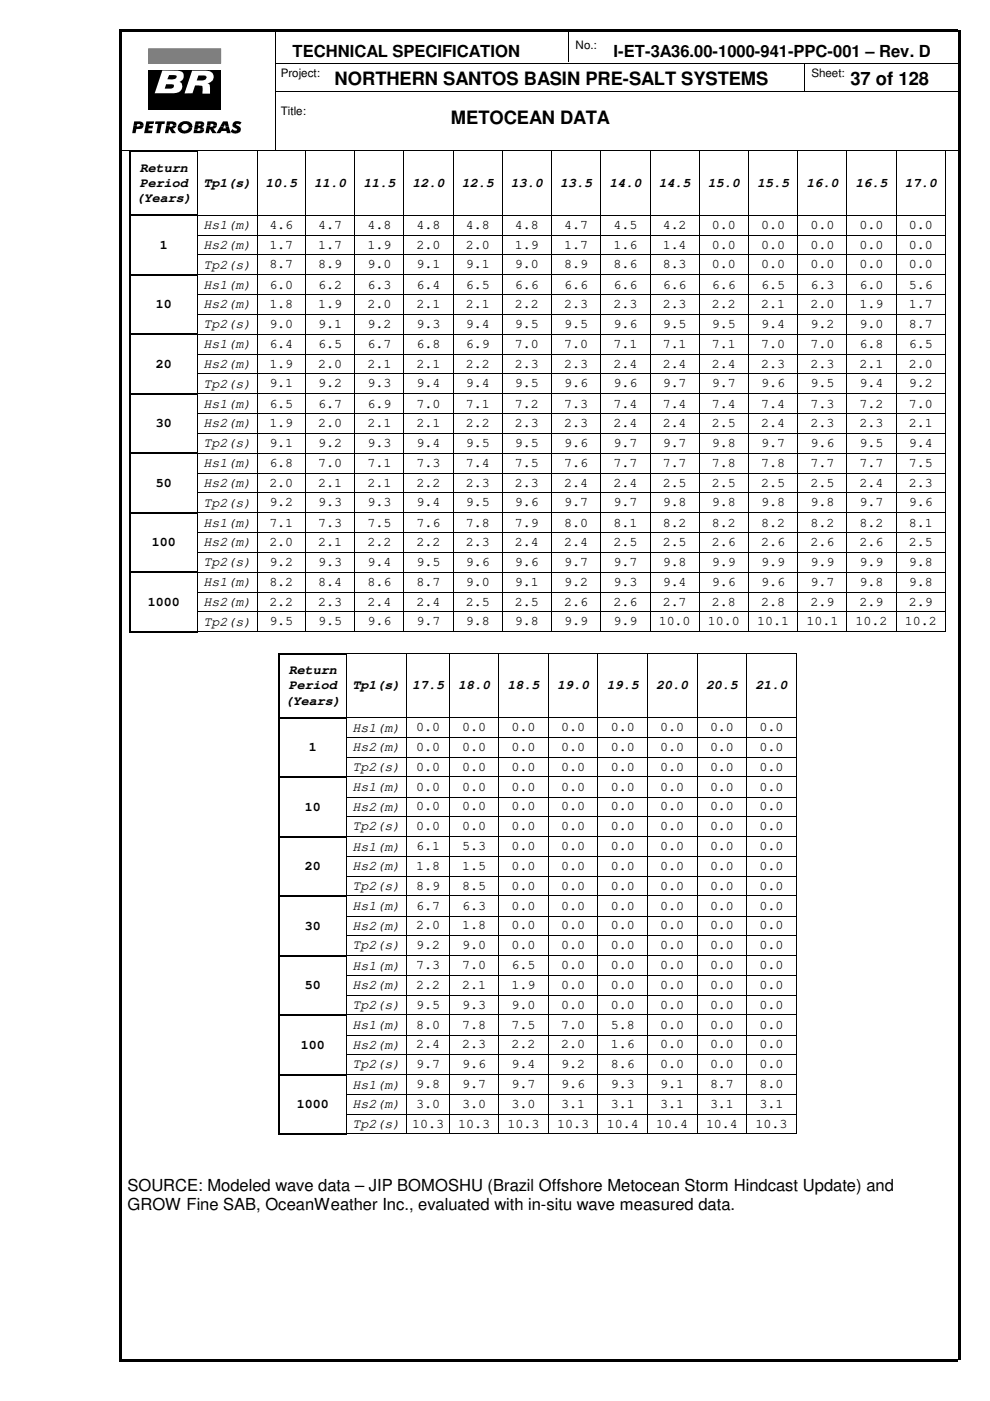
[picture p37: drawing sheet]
<svg xmlns="http://www.w3.org/2000/svg" width="210mm" height="297mm" viewBox="0 0 210 297" stroke-linecap="round" stroke-linejoin="round" font-family="sans-serif">
<defs><g id="words">
<g font-size="3.9">
<text x="71" y="18.1">NORTHERN SANTOS BASIN PRE-SALT SYSTEMS</text>
<text x="180.3" y="18.1">37 of 128</text>
<text x="95.6" y="26.2">METOCEAN DATA</text>
</g>
<g font-size="3.5">
<text x="62" y="12.1">TECHNICAL SPECIFICATION</text>
<text x="130.1" y="12.1">I-ET-3A36.00-1000-941-PPC-001 – Rev. D</text>
<text x="27" y="252.5">SOURCE: Modeled wave data – JIP BOMOSHU (Brazil Offshore Metocean Storm Hindcast Update) and</text>
<text x="27" y="256.5">GROW Fine SAB, OceanWeather Inc., evaluated with in-situ wave measured data.</text>
</g>
<g font-size="2.8">
<text x="29.6" y="36.4">Return</text>
<text x="29.6" y="39.7">Period</text>
<text x="43.1" y="39.7">Tp1(s)</text>
<text x="56.3" y="39.7">10.5</text>
<text x="66.6" y="39.7">11.0</text>
<text x="77" y="39.7">11.5</text>
<text x="87.5" y="39.7">12.0</text>
<text x="97.9" y="39.7">12.5</text>
<text x="108.3" y="39.7">13.0</text>
<text x="118.7" y="39.7">13.5</text>
<text x="129.2" y="39.7">14.0</text>
<text x="139.7" y="39.7">14.5</text>
<text x="150.1" y="39.7">15.0</text>
<text x="160.5" y="39.7">15.5</text>
<text x="171" y="39.7">16.0</text>
<text x="181.4" y="39.7">16.5</text>
<text x="191.9" y="39.7">17.0</text>
<text x="28.8" y="42.9">(Years)</text>
<text x="33.9" y="52.7">1</text>
<text x="43.1" y="48.6">Hs1(m)</text>
<text x="43.1" y="52.8">Hs2(m)</text>
<text x="57.1" y="48.6">4.6</text>
<text x="57.1" y="52.7">1.7</text>
<text x="67.5" y="48.6">4.7</text>
<text x="67.5" y="52.7">1.7</text>
<text x="77.9" y="48.6">4.8</text>
<text x="77.9" y="52.7">1.9</text>
<text x="88.3" y="48.6">4.8</text>
<text x="88.3" y="52.7">2.0</text>
<text x="98.8" y="48.6">4.8</text>
<text x="98.8" y="52.7">2.0</text>
<text x="109.2" y="48.6">4.8</text>
<text x="109.2" y="52.7">1.9</text>
<text x="119.6" y="48.6">4.7</text>
<text x="119.6" y="52.7">1.7</text>
<text x="130" y="48.6">4.5</text>
<text x="130" y="52.7">1.6</text>
<text x="140.5" y="48.6">4.2</text>
<text x="140.5" y="52.7">1.4</text>
<text x="150.9" y="48.6">0.0</text>
<text x="150.9" y="52.7">0.0</text>
<text x="161.4" y="48.6">0.0</text>
<text x="161.4" y="52.7">0.0</text>
<text x="171.8" y="48.6">0.0</text>
<text x="171.8" y="52.7">0.0</text>
<text x="182.2" y="48.6">0.0</text>
<text x="182.2" y="52.7">0.0</text>
<text x="192.7" y="48.6">0.0</text>
<text x="192.7" y="52.7">0.0</text>
<text x="43.1" y="56.9">Tp2(s)</text>
<text x="57.1" y="56.9">8.7</text>
<text x="67.5" y="56.9">8.9</text>
<text x="77.9" y="56.9">9.0</text>
<text x="88.3" y="56.9">9.1</text>
<text x="98.8" y="56.9">9.1</text>
<text x="109.2" y="56.9">9.0</text>
<text x="119.6" y="56.9">8.9</text>
<text x="130" y="56.9">8.6</text>
<text x="140.5" y="56.9">8.3</text>
<text x="150.9" y="56.9">0.0</text>
<text x="161.4" y="56.9">0.0</text>
<text x="171.8" y="56.9">0.0</text>
<text x="182.2" y="56.9">0.0</text>
<text x="192.7" y="56.9">0.0</text>
<text x="33" y="65.4">10</text>
<text x="43.1" y="61.3">Hs1(m)</text>
<text x="43.1" y="65.4">Hs2(m)</text>
<text x="57.1" y="61.2">6.0</text>
<text x="57.1" y="65.3">1.8</text>
<text x="67.5" y="61.2">6.2</text>
<text x="67.5" y="65.3">1.9</text>
<text x="77.9" y="61.2">6.3</text>
<text x="77.9" y="65.3">2.0</text>
<text x="88.3" y="61.2">6.4</text>
<text x="88.3" y="65.3">2.1</text>
<text x="98.8" y="61.2">6.5</text>
<text x="98.8" y="65.3">2.1</text>
<text x="109.2" y="61.2">6.6</text>
<text x="109.2" y="65.3">2.2</text>
<text x="119.6" y="61.2">6.6</text>
<text x="119.6" y="65.3">2.3</text>
<text x="130" y="61.2">6.6</text>
<text x="130" y="65.3">2.3</text>
<text x="140.5" y="61.2">6.6</text>
<text x="140.5" y="65.3">2.3</text>
<text x="150.9" y="61.2">6.6</text>
<text x="150.9" y="65.3">2.2</text>
<text x="161.4" y="61.2">6.5</text>
<text x="161.4" y="65.3">2.1</text>
<text x="171.8" y="61.2">6.3</text>
<text x="171.8" y="65.3">2.0</text>
<text x="182.2" y="61.2">6.0</text>
<text x="182.2" y="65.3">1.9</text>
<text x="192.7" y="61.2">5.6</text>
<text x="192.7" y="65.3">1.7</text>
<text x="43.1" y="69.6">Tp2(s)</text>
<text x="57.1" y="69.5">9.0</text>
<text x="67.5" y="69.5">9.1</text>
<text x="77.9" y="69.5">9.2</text>
<text x="88.3" y="69.5">9.3</text>
<text x="98.8" y="69.5">9.4</text>
<text x="109.2" y="69.5">9.5</text>
<text x="119.6" y="69.5">9.5</text>
<text x="130" y="69.5">9.6</text>
<text x="140.5" y="69.5">9.5</text>
<text x="150.9" y="69.5">9.5</text>
<text x="161.4" y="69.5">9.4</text>
<text x="171.8" y="69.5">9.2</text>
<text x="182.2" y="69.5">9.0</text>
<text x="192.7" y="69.5">8.7</text>
<text x="33" y="78">20</text>
<text x="43.1" y="73.9">Hs1(m)</text>
<text x="57.1" y="73.8">6.4</text>
<text x="57.1" y="77.9">1.9</text>
<text x="67.5" y="73.8">6.5</text>
<text x="67.5" y="77.9">2.0</text>
<text x="77.9" y="73.8">6.7</text>
<text x="77.9" y="77.9">2.1</text>
<text x="88.3" y="73.8">6.8</text>
<text x="88.3" y="77.9">2.1</text>
<text x="98.8" y="73.8">6.9</text>
<text x="98.8" y="77.9">2.2</text>
<text x="109.2" y="73.8">7.0</text>
<text x="109.2" y="77.9">2.3</text>
<text x="119.6" y="73.8">7.0</text>
<text x="119.6" y="77.9">2.3</text>
<text x="130" y="73.8">7.1</text>
<text x="130" y="77.9">2.4</text>
<text x="140.5" y="73.8">7.1</text>
<text x="140.5" y="77.9">2.4</text>
<text x="150.9" y="73.8">7.1</text>
<text x="150.9" y="77.9">2.4</text>
<text x="161.4" y="73.8">7.0</text>
<text x="161.4" y="77.9">2.3</text>
<text x="171.8" y="73.8">7.0</text>
<text x="171.8" y="77.9">2.3</text>
<text x="182.2" y="73.8">6.8</text>
<text x="182.2" y="77.9">2.1</text>
<text x="192.7" y="73.8">6.5</text>
<text x="192.7" y="77.9">2.0</text>
<text x="43.1" y="78">Hs2(m)</text>
<text x="43.1" y="82.2">Tp2(s)</text>
<text x="57.1" y="82.1">9.1</text>
<text x="67.5" y="82.1">9.2</text>
<text x="77.9" y="82.1">9.3</text>
<text x="88.3" y="82.1">9.4</text>
<text x="98.8" y="82.1">9.4</text>
<text x="109.2" y="82.1">9.5</text>
<text x="119.6" y="82.1">9.6</text>
<text x="130" y="82.1">9.6</text>
<text x="140.5" y="82.1">9.7</text>
<text x="150.9" y="82.1">9.7</text>
<text x="161.4" y="82.1">9.6</text>
<text x="171.8" y="82.1">9.5</text>
<text x="182.2" y="82.1">9.4</text>
<text x="192.7" y="82.1">9.2</text>
<text x="43.1" y="86.5">Hs1(m)</text>
<text x="57.1" y="86.4">6.5</text>
<text x="67.5" y="86.4">6.7</text>
<text x="77.9" y="86.4">6.9</text>
<text x="88.3" y="86.4">7.0</text>
<text x="98.8" y="86.4">7.1</text>
<text x="109.2" y="86.4">7.2</text>
<text x="119.6" y="86.4">7.3</text>
<text x="130" y="86.4">7.4</text>
<text x="140.5" y="86.4">7.4</text>
<text x="150.9" y="86.4">7.4</text>
<text x="161.4" y="86.4">7.4</text>
<text x="171.8" y="86.4">7.3</text>
<text x="182.2" y="86.4">7.2</text>
<text x="192.7" y="86.4">7.0</text>
<text x="33" y="90.6">30</text>
<text x="43.1" y="90.6">Hs2(m)</text>
<text x="43.1" y="94.8">Tp2(s)</text>
<text x="57.1" y="90.6">1.9</text>
<text x="57.1" y="94.7">9.1</text>
<text x="67.5" y="90.6">2.0</text>
<text x="67.5" y="94.7">9.2</text>
<text x="77.9" y="90.6">2.1</text>
<text x="77.9" y="94.7">9.3</text>
<text x="88.3" y="90.6">2.1</text>
<text x="88.3" y="94.7">9.4</text>
<text x="98.8" y="90.6">2.2</text>
<text x="98.8" y="94.7">9.5</text>
<text x="109.2" y="90.6">2.3</text>
<text x="109.2" y="94.7">9.5</text>
<text x="119.6" y="90.6">2.3</text>
<text x="119.6" y="94.7">9.6</text>
<text x="130" y="90.6">2.4</text>
<text x="130" y="94.7">9.7</text>
<text x="140.5" y="90.6">2.4</text>
<text x="140.5" y="94.7">9.7</text>
<text x="150.9" y="90.6">2.5</text>
<text x="150.9" y="94.7">9.8</text>
<text x="161.4" y="90.6">2.4</text>
<text x="161.4" y="94.7">9.7</text>
<text x="171.8" y="90.6">2.3</text>
<text x="171.8" y="94.7">9.6</text>
<text x="182.2" y="90.6">2.3</text>
<text x="182.2" y="94.7">9.5</text>
<text x="192.7" y="90.6">2.1</text>
<text x="192.7" y="94.7">9.4</text>
<text x="43.1" y="99.1">Hs1(m)</text>
<text x="57.1" y="99">6.8</text>
<text x="67.5" y="99">7.0</text>
<text x="77.9" y="99">7.1</text>
<text x="88.3" y="99">7.3</text>
<text x="98.8" y="99">7.4</text>
<text x="109.2" y="99">7.5</text>
<text x="119.6" y="99">7.6</text>
<text x="130" y="99">7.7</text>
<text x="140.5" y="99">7.7</text>
<text x="150.9" y="99">7.8</text>
<text x="161.4" y="99">7.8</text>
<text x="171.8" y="99">7.7</text>
<text x="182.2" y="99">7.7</text>
<text x="192.7" y="99">7.5</text>
<text x="33" y="103.2">50</text>
<text x="43.1" y="103.3">Hs2(m)</text>
<text x="43.1" y="107.4">Tp2(s)</text>
<text x="57.1" y="103.2">2.0</text>
<text x="57.1" y="107.3">9.2</text>
<text x="67.5" y="103.2">2.1</text>
<text x="67.5" y="107.3">9.3</text>
<text x="77.9" y="103.2">2.1</text>
<text x="77.9" y="107.3">9.3</text>
<text x="88.3" y="103.2">2.2</text>
<text x="88.3" y="107.3">9.4</text>
<text x="98.8" y="103.2">2.3</text>
<text x="98.8" y="107.3">9.5</text>
<text x="109.2" y="103.2">2.3</text>
<text x="109.2" y="107.3">9.6</text>
<text x="119.6" y="103.2">2.4</text>
<text x="119.6" y="107.3">9.7</text>
<text x="130" y="103.2">2.4</text>
<text x="130" y="107.3">9.7</text>
<text x="140.5" y="103.2">2.5</text>
<text x="140.5" y="107.3">9.8</text>
<text x="150.9" y="103.2">2.5</text>
<text x="150.9" y="107.3">9.8</text>
<text x="161.4" y="103.2">2.5</text>
<text x="161.4" y="107.3">9.8</text>
<text x="171.8" y="103.2">2.5</text>
<text x="171.8" y="107.3">9.8</text>
<text x="182.2" y="103.2">2.4</text>
<text x="182.2" y="107.3">9.7</text>
<text x="192.7" y="103.2">2.3</text>
<text x="192.7" y="107.3">9.6</text>
<text x="43.1" y="111.7">Hs1(m)</text>
<text x="57.1" y="111.6">7.1</text>
<text x="67.5" y="111.6">7.3</text>
<text x="77.9" y="111.6">7.5</text>
<text x="88.3" y="111.6">7.6</text>
<text x="98.8" y="111.6">7.8</text>
<text x="109.2" y="111.6">7.9</text>
<text x="119.6" y="111.6">8.0</text>
<text x="130" y="111.6">8.1</text>
<text x="140.5" y="111.6">8.2</text>
<text x="150.9" y="111.6">8.2</text>
<text x="161.4" y="111.6">8.2</text>
<text x="171.8" y="111.6">8.2</text>
<text x="182.2" y="111.6">8.2</text>
<text x="192.7" y="111.6">8.1</text>
<text x="32.2" y="115.8">100</text>
<text x="43.1" y="115.9">Hs2(m)</text>
<text x="57.1" y="115.8">2.0</text>
<text x="57.1" y="119.9">9.2</text>
<text x="67.5" y="115.8">2.1</text>
<text x="67.5" y="119.9">9.3</text>
<text x="77.9" y="115.8">2.2</text>
<text x="77.9" y="119.9">9.4</text>
<text x="88.3" y="115.8">2.2</text>
<text x="88.3" y="119.9">9.5</text>
<text x="98.8" y="115.8">2.3</text>
<text x="98.8" y="119.9">9.6</text>
<text x="109.2" y="115.8">2.4</text>
<text x="109.2" y="119.9">9.6</text>
<text x="119.6" y="115.8">2.4</text>
<text x="119.6" y="119.9">9.7</text>
<text x="130" y="115.8">2.5</text>
<text x="130" y="119.9">9.7</text>
<text x="140.5" y="115.8">2.5</text>
<text x="140.5" y="119.9">9.8</text>
<text x="150.9" y="115.8">2.6</text>
<text x="150.9" y="119.9">9.9</text>
<text x="161.4" y="115.8">2.6</text>
<text x="161.4" y="119.9">9.9</text>
<text x="171.8" y="115.8">2.6</text>
<text x="171.8" y="119.9">9.9</text>
<text x="182.2" y="115.8">2.6</text>
<text x="182.2" y="119.9">9.9</text>
<text x="192.7" y="115.8">2.5</text>
<text x="192.7" y="119.9">9.8</text>
<text x="43.1" y="120">Tp2(s)</text>
<text x="43.1" y="124.3">Hs1(m)</text>
<text x="57.1" y="124.2">8.2</text>
<text x="67.5" y="124.2">8.4</text>
<text x="77.9" y="124.2">8.6</text>
<text x="88.3" y="124.2">8.7</text>
<text x="98.8" y="124.2">9.0</text>
<text x="109.2" y="124.2">9.1</text>
<text x="119.6" y="124.2">9.2</text>
<text x="130" y="124.2">9.3</text>
<text x="140.5" y="124.2">9.4</text>
<text x="150.9" y="124.2">9.6</text>
<text x="161.4" y="124.2">9.6</text>
<text x="171.8" y="124.2">9.7</text>
<text x="182.2" y="124.2">9.8</text>
<text x="192.7" y="124.2">9.8</text>
<text x="31.3" y="128.4">1000</text>
<text x="43.1" y="128.5">Hs2(m)</text>
<text x="57.1" y="128.4">2.2</text>
<text x="67.5" y="128.4">2.3</text>
<text x="77.9" y="128.4">2.4</text>
<text x="88.3" y="128.4">2.4</text>
<text x="98.8" y="128.4">2.5</text>
<text x="109.2" y="128.4">2.5</text>
<text x="119.6" y="128.4">2.6</text>
<text x="130" y="128.4">2.6</text>
<text x="140.5" y="128.4">2.7</text>
<text x="150.9" y="128.4">2.8</text>
<text x="161.4" y="128.4">2.8</text>
<text x="171.8" y="128.4">2.9</text>
<text x="182.2" y="128.4">2.9</text>
<text x="192.7" y="128.4">2.9</text>
<text x="43.1" y="132.6">Tp2(s)</text>
<text x="57.1" y="132.5">9.5</text>
<text x="67.5" y="132.5">9.5</text>
<text x="77.9" y="132.5">9.6</text>
<text x="88.3" y="132.5">9.7</text>
<text x="98.8" y="132.5">9.8</text>
<text x="109.2" y="132.5">9.8</text>
<text x="119.6" y="132.5">9.9</text>
<text x="130" y="132.5">9.9</text>
<text x="139.7" y="132.5">10.0</text>
<text x="150.1" y="132.5">10.0</text>
<text x="160.5" y="132.5">10.1</text>
<text x="171" y="132.5">10.1</text>
<text x="181.4" y="132.5">10.2</text>
<text x="191.9" y="132.5">10.2</text>
<text x="61.3" y="142.9">Return</text>
<text x="60.4" y="149.4">(Years)</text>
<text x="61.3" y="146.2">Period</text>
<text x="74.8" y="146.2">Tp1(s)</text>
<text x="87.4" y="146.2">17.5</text>
<text x="97.2" y="146.2">18.0</text>
<text x="107.6" y="146.2">18.5</text>
<text x="118.2" y="146.2">19.0</text>
<text x="128.7" y="146.2">19.5</text>
<text x="139.1" y="146.2">20.0</text>
<text x="149.7" y="146.2">20.5</text>
<text x="160.2" y="146.2">21.0</text>
<text x="74.8" y="155.2">Hs1(m)</text>
<text x="88.2" y="155.1">0.0</text>
<text x="98" y="155.1">0.0</text>
<text x="108.5" y="155.1">0.0</text>
<text x="119" y="155.1">0.0</text>
<text x="129.5" y="155.1">0.0</text>
<text x="140" y="155.1">0.0</text>
<text x="150.5" y="155.1">0.0</text>
<text x="161" y="155.1">0.0</text>
<text x="65.5" y="159.3">1</text>
<text x="74.8" y="159.3">Hs2(m)</text>
<text x="88.2" y="159.2">0.0</text>
<text x="98" y="159.2">0.0</text>
<text x="108.5" y="159.2">0.0</text>
<text x="119" y="159.2">0.0</text>
<text x="129.5" y="159.2">0.0</text>
<text x="140" y="159.2">0.0</text>
<text x="150.5" y="159.2">0.0</text>
<text x="161" y="159.2">0.0</text>
<text x="74.8" y="163.4">Tp2(s)</text>
<text x="74.8" y="167.8">Hs1(m)</text>
<text x="88.2" y="163.4">0.0</text>
<text x="88.2" y="167.7">0.0</text>
<text x="98" y="163.4">0.0</text>
<text x="98" y="167.7">0.0</text>
<text x="108.5" y="163.4">0.0</text>
<text x="108.5" y="167.7">0.0</text>
<text x="119" y="163.4">0.0</text>
<text x="119" y="167.7">0.0</text>
<text x="129.5" y="163.4">0.0</text>
<text x="129.5" y="167.7">0.0</text>
<text x="140" y="163.4">0.0</text>
<text x="140" y="167.7">0.0</text>
<text x="150.5" y="163.4">0.0</text>
<text x="150.5" y="167.7">0.0</text>
<text x="161" y="163.4">0.0</text>
<text x="161" y="167.7">0.0</text>
<text x="64.6" y="171.9">10</text>
<text x="74.8" y="171.9">Hs2(m)</text>
<text x="88.2" y="171.8">0.0</text>
<text x="98" y="171.8">0.0</text>
<text x="108.5" y="171.8">0.0</text>
<text x="119" y="171.8">0.0</text>
<text x="129.5" y="171.8">0.0</text>
<text x="140" y="171.8">0.0</text>
<text x="150.5" y="171.8">0.0</text>
<text x="161" y="171.8">0.0</text>
<text x="74.8" y="176.1">Tp2(s)</text>
<text x="88.2" y="176">0.0</text>
<text x="98" y="176">0.0</text>
<text x="108.5" y="176">0.0</text>
<text x="119" y="176">0.0</text>
<text x="129.5" y="176">0.0</text>
<text x="140" y="176">0.0</text>
<text x="150.5" y="176">0.0</text>
<text x="161" y="176">0.0</text>
<text x="64.6" y="184.5">20</text>
<text x="74.8" y="180.4">Hs1(m)</text>
<text x="74.8" y="184.5">Hs2(m)</text>
<text x="88.2" y="180.3">6.1</text>
<text x="88.2" y="184.4">1.8</text>
<text x="98" y="180.3">5.3</text>
<text x="98" y="184.4">1.5</text>
<text x="108.5" y="180.3">0.0</text>
<text x="108.5" y="184.4">0.0</text>
<text x="119" y="180.3">0.0</text>
<text x="119" y="184.4">0.0</text>
<text x="129.5" y="180.3">0.0</text>
<text x="129.5" y="184.4">0.0</text>
<text x="140" y="180.3">0.0</text>
<text x="140" y="184.4">0.0</text>
<text x="150.5" y="180.3">0.0</text>
<text x="150.5" y="184.4">0.0</text>
<text x="161" y="180.3">0.0</text>
<text x="161" y="184.4">0.0</text>
<text x="74.8" y="188.7">Tp2(s)</text>
<text x="88.2" y="188.6">8.9</text>
<text x="98" y="188.6">8.5</text>
<text x="108.5" y="188.6">0.0</text>
<text x="119" y="188.6">0.0</text>
<text x="129.5" y="188.6">0.0</text>
<text x="140" y="188.6">0.0</text>
<text x="150.5" y="188.6">0.0</text>
<text x="161" y="188.6">0.0</text>
<text x="64.6" y="197.1">30</text>
<text x="74.8" y="193">Hs1(m)</text>
<text x="74.8" y="197.1">Hs2(m)</text>
<text x="88.2" y="192.9">6.7</text>
<text x="88.2" y="197.1">2.0</text>
<text x="98" y="192.9">6.3</text>
<text x="98" y="197.1">1.8</text>
<text x="108.5" y="192.9">0.0</text>
<text x="108.5" y="197.1">0.0</text>
<text x="119" y="192.9">0.0</text>
<text x="119" y="197.1">0.0</text>
<text x="129.5" y="192.9">0.0</text>
<text x="129.5" y="197.1">0.0</text>
<text x="140" y="192.9">0.0</text>
<text x="140" y="197.1">0.0</text>
<text x="150.5" y="192.9">0.0</text>
<text x="150.5" y="197.1">0.0</text>
<text x="161" y="192.9">0.0</text>
<text x="161" y="197.1">0.0</text>
<text x="74.8" y="201.3">Tp2(s)</text>
<text x="88.2" y="201.2">9.2</text>
<text x="98" y="201.2">9.0</text>
<text x="108.5" y="201.2">0.0</text>
<text x="119" y="201.2">0.0</text>
<text x="129.5" y="201.2">0.0</text>
<text x="140" y="201.2">0.0</text>
<text x="150.5" y="201.2">0.0</text>
<text x="161" y="201.2">0.0</text>
<text x="64.6" y="209.7">50</text>
<text x="74.8" y="205.6">Hs1(m)</text>
<text x="74.8" y="209.8">Hs2(m)</text>
<text x="88.2" y="205.5">7.3</text>
<text x="88.2" y="209.7">2.2</text>
<text x="98" y="205.5">7.0</text>
<text x="98" y="209.7">2.1</text>
<text x="108.5" y="205.5">6.5</text>
<text x="108.5" y="209.7">1.9</text>
<text x="119" y="205.5">0.0</text>
<text x="119" y="209.7">0.0</text>
<text x="129.5" y="205.5">0.0</text>
<text x="129.5" y="209.7">0.0</text>
<text x="140" y="205.5">0.0</text>
<text x="140" y="209.7">0.0</text>
<text x="150.5" y="205.5">0.0</text>
<text x="150.5" y="209.7">0.0</text>
<text x="161" y="205.5">0.0</text>
<text x="161" y="209.7">0.0</text>
<text x="74.8" y="213.9">Tp2(s)</text>
<text x="88.2" y="213.8">9.5</text>
<text x="98" y="213.8">9.3</text>
<text x="108.5" y="213.8">9.0</text>
<text x="119" y="213.8">0.0</text>
<text x="129.5" y="213.8">0.0</text>
<text x="140" y="213.8">0.0</text>
<text x="150.5" y="213.8">0.0</text>
<text x="161" y="213.8">0.0</text>
<text x="74.8" y="218.2">Hs1(m)</text>
<text x="88.2" y="218.1">8.0</text>
<text x="98" y="218.1">7.8</text>
<text x="108.5" y="218.1">7.5</text>
<text x="119" y="218.1">7.0</text>
<text x="129.5" y="218.1">5.8</text>
<text x="140" y="218.1">0.0</text>
<text x="150.5" y="218.1">0.0</text>
<text x="161" y="218.1">0.0</text>
<text x="63.8" y="222.3">100</text>
<text x="74.8" y="226.5">Tp2(s)</text>
<text x="74.8" y="222.4">Hs2(m)</text>
<text x="88.2" y="222.3">2.4</text>
<text x="88.2" y="226.4">9.7</text>
<text x="98" y="222.3">2.3</text>
<text x="98" y="226.4">9.6</text>
<text x="108.5" y="222.3">2.2</text>
<text x="108.5" y="226.4">9.4</text>
<text x="119" y="222.3">2.0</text>
<text x="119" y="226.4">9.2</text>
<text x="129.5" y="222.3">1.6</text>
<text x="129.5" y="226.4">8.6</text>
<text x="140" y="222.3">0.0</text>
<text x="140" y="226.4">0.0</text>
<text x="150.5" y="222.3">0.0</text>
<text x="150.5" y="226.4">0.0</text>
<text x="161" y="222.3">0.0</text>
<text x="161" y="226.4">0.0</text>
<text x="74.8" y="230.8">Hs1(m)</text>
<text x="88.2" y="230.8">9.8</text>
<text x="98" y="230.8">9.7</text>
<text x="108.5" y="230.8">9.7</text>
<text x="119" y="230.8">9.6</text>
<text x="129.5" y="230.8">9.3</text>
<text x="140" y="230.8">9.1</text>
<text x="150.5" y="230.8">8.7</text>
<text x="161" y="230.8">8.0</text>
<text x="62.9" y="235">1000</text>
<text x="74.8" y="239.1">Tp2(s)</text>
<text x="74.8" y="235">Hs2(m)</text>
<text x="87.4" y="239.1">10.3</text>
<text x="88.2" y="234.9">3.0</text>
<text x="97.2" y="239.1">10.3</text>
<text x="98" y="234.9">3.0</text>
<text x="107.6" y="239.1">10.3</text>
<text x="108.5" y="234.9">3.0</text>
<text x="118.2" y="239.1">10.3</text>
<text x="119" y="234.9">3.1</text>
<text x="128.7" y="239.1">10.4</text>
<text x="129.5" y="234.9">3.1</text>
<text x="139.1" y="239.1">10.4</text>
<text x="140" y="234.9">3.1</text>
<text x="149.7" y="239.1">10.4</text>
<text x="150.5" y="234.9">3.1</text>
<text x="160.2" y="239.1">10.3</text>
<text x="161" y="234.9">3.1</text>
</g>
<g font-size="2.5">
<text x="122" y="10.3">No.:</text>
<text x="59.5" y="16.3">Project:</text>
<text x="172" y="16.3">Sheet:</text>
<text x="59.5" y="24.5">Title:</text>
</g>
</g></defs>
<path d="M25.4 6.3h177.8v.5h-177.8zM25.4 288.2h177.8v.6h-177.8zM25.4 6.3h.5v281.9h-.5zM203.1 6.3h.5v281.9h-.5z" fill="#000"/>
<path d="M58.4 13.4h144.8M58.4 19.4h144.8M58.5 6.3v25.4M120.5 6.3v6.9M170.5 13.3v6.1M25.4 31.8h177.8" fill="none" stroke="#000" stroke-width=".21"/>
<path d="M31.5 15h15.3v8.4h-15.3z" fill-rule="evenodd" fill="#000"/>
<path d="M40.7 15h2.9a1.36 1.36 0 0 1 1.7 1.1 1.36 1.36 0 0 1-1.2 1.6h-.1l.4 .2 .1 .3v1.7h-1.6v-1.6l-.7-.2h-.8l-.6 1.7h-1.7z" fill-rule="evenodd" fill="#fff"/>
<path d="M31.5 10.3h15.3v3.2h-15.3z" fill-rule="evenodd" fill="#7f7f7f"/>
<path d="M31.5 10.3h15.3v3.2h-15.3z" fill="none" stroke="#7f7f7f" stroke-width=".21"/>
<path d="M42.1 16h1a.5 .5 0 0 1 .7 .4 .5 .5 0 0 1-.5 .6l-1.6 .1z" fill-rule="evenodd" fill="#000"/>
<path d="M34.4 14.9l3.2 .1a1.23 1.23 0 0 1 1.3 1 1.23 1.23 0 0 1-.8 1.4 1.17 1.17 0 0 1 .6 1.1 1.17 1.17 0 0 1-.8 1l-.9 .3h-4.2z" fill-rule="evenodd" fill="#fff"/>
<g fill="#000">
<path d="M35.2 17.9h.8a.52 .52 0 0 1 .6 0 .52 .52 0 0 1 .1 .6l-.5 .3h-1.3z" fill-rule="evenodd"/>
<path d="M35.9 15.9h1a.45 .45 0 0 1 .6 .4 .45 .45 0 0 1-.6 .5h-1.4z" fill-rule="evenodd"/>
<path d="M28.4 25.7l1.6 .1 .4 .4v.3h-.7l-.2-.2h-.4l-.1 .2h-.7z" fill-rule="evenodd"/>
<path d="M28.3 26.5h.7v.3h.5l.2-.3h.7a.99 .99 0 0 1-1.3 .8h-.2l-.2 .9h-.7z" fill-rule="evenodd"/>
<path d="M31 25.7h1.7l-.1 .6h-.9l-.1 .4h.8l-.1 .5h-.8v.5h.8l-.1 .5h-1.6z" fill-rule="evenodd"/>
<path d="M33 25.7h2l-.1 .6h-.6l-.4 1.9h-.8l.4-1.9h-.6z" fill-rule="evenodd"/>
<path d="M35.4 25.7l1.6 .1 .3 .2 .1 .6h-.7v-.2l-.3-.2h-.3l-.1 .4h-.7z" fill-rule="evenodd"/>
<path d="M35.3 26.6h.7l-.1 .3h.5l.3-.3h.7l-.3 .5-.5 .2 .7 .9h-.9l-.5-.9-.2 .9h-.7z" fill-rule="evenodd"/>
<path d="M38.1 26.2l.2-.2a1.61 1.61 0 0 1 2.5 .8v.2h-.8a.77 .77 0 0 0-.8-.7 .77 .77 0 0 0-.7 .7h-.8z" fill-rule="evenodd"/>
<path d="M37.7 27h.8a.76 .76 0 0 0 .7 .7 .76 .76 0 0 0 .8-.7h.8a1.6 1.6 0 0 1-1.5 1.3 1.6 1.6 0 0 1-1.6-1z" fill-rule="evenodd"/>
<path d="M41.3 26.5h.8l-.1 .2h.4l.2-.2h.7l-.3 .3-.3 .1 .4 .2 .2 .4h-.8l-.1-.3h-.4l-.1 .3h-.8z" fill-rule="evenodd"/>
<path d="M41.1 27.5h.8l-.1 .3 .5-.1 .2-.2h.8v.2l-.4 .4-.3 .1h-1.6z" fill-rule="evenodd"/>
<path d="M41.5 25.7l1.5 .1 .3 .3v.3l-.7 .1-.1-.3h-.4v.3h-.8z" fill-rule="evenodd"/>
<path d="M44 25.7l1.6 .1 .3 .3 .1 .5h-.7l-.3-.4h-.3l-.1 .4h-.7z" fill-rule="evenodd"/>
<path d="M43.9 26.6h.7l-.1 .3a.52 .52 0 0 0 .8-.3h.7l-.4 .5-.4 .2 .7 .9h-.9l-.5-.9-.2 .9h-.7z" fill-rule="evenodd"/>
<path d="M47.3 25.7h1l.2 1.1h-.7l-.1-.5-.2 .5h-.8z" fill-rule="evenodd"/>
<path d="M46.7 26.8h.8l-.2 .4h.6l-.1-.4h.7l.4 1.4h-.8l-.1-.4h-1l-.3 .4h-.8z" fill-rule="evenodd"/>
<path d="M49.6 25.9l.4-.2 .9 .1 .3 .2-.4 .5a.37 .37 0 0 0-.4-.3 .37 .37 0 0 0-.3 .3l.1 .1a.85 .85 0 0 1 .9 .9 .85 .85 0 0 1-1 .8l-.7-.1-.5-.3 .4-.6a.57 .57 0 0 0 .5 .4 .57 .57 0 0 0 .5-.3l-.4-.2a.74 .74 0 0 1-.3-1.3z" fill-rule="evenodd"/>
</g>
<g fill="#fff">
<path d="M26.8 9.6h.3v.3h-.3z"/>
<path d="M27.1 9.6h28.1v.3h-28.1z"/>
<path d="M55.2 9.6h.3v.3h-.3z"/>
<path d="M26.8 28.7h.3v.2h-.3z"/>
<path d="M27.1 28.7h28.1v.2h-28.1z"/>
<path d="M55.2 28.7h.3v.2h-.3z"/>
<path d="M26.8 9.9h.3v18.8h-.3z"/>
<path d="M55.2 9.9h.3v18.8h-.3z"/>
</g>
<g fill="#000">
<path d="M27.4 31.9h.3v.4h-.3zM41.8 31.9h.2v.4h-.2zM41.8 31.9h.2v.2h-.2zM54.4 32.1h.2v.2h-.2zM54.4 31.9h.2v.2h-.2zM64.7 32.1h.2v.2h-.2zM64.7 31.9h.2v.2h-.2zM75.1 32.1h.2v.2h-.2zM75.1 31.9h.2v.2h-.2zM85.6 32.1h.1v.2h-.1zM85.6 31.9h.1v.2h-.1zM96 32.1h.2v.2h-.2z"/>
<path d="M96 31.9h.2v.2h-.2zM106.4 32.1h.2v.2h-.2zM106.4 31.9h.2v.2h-.2zM116.8 32.1h.2v.2h-.2zM116.8 31.9h.2v.2h-.2zM127.3 32.1h.2v.2h-.2zM127.3 31.9h.2v.2h-.2zM137.8 32.1h.1v.2h-.1zM137.8 31.9h.1v.2h-.1zM148.2 32.1h.1v.2h-.1zM148.2 31.9h.1v.2h-.1zM158.6 32.1h.2v.2h-.2z"/>
<path d="M158.6 31.9h.2v.2h-.2zM169.1 32.1h.1v.2h-.1zM169.1 31.9h.1v.2h-.1zM179.5 32.1h.2v.2h-.2zM179.5 31.9h.2v.2h-.2zM189.9 32.1h.2v.2h-.2zM189.9 31.9h.2v.2h-.2zM200.4 31.9h.2v.4h-.2zM200.4 31.9h.2v.2h-.2zM27.4 45.5h.3v.3h-.3zM27.4 49.8h.3v.2h-.3zM27.4 54h.3v.1h-.3z"/>
<path d="M27.4 58.1h.3v.4h-.3zM41.8 45.5h.2v.3h-.2zM41.8 49.8h.2v.2h-.2zM41.8 54h.2v.1h-.2zM41.8 58.1h.2v.4h-.2zM54.4 45.5h.2v.3h-.2zM54.4 49.8h.2v.2h-.2zM54.4 54h.2v.1h-.2zM54.4 58.1h.2v.4h-.2zM64.7 45.5h.2v.3h-.2zM64.7 49.8h.2v.2h-.2zM64.7 54h.2v.1h-.2z"/>
<path d="M64.7 58.1h.2v.4h-.2zM75.1 45.5h.2v.3h-.2zM75.1 49.8h.2v.2h-.2zM75.1 54h.2v.1h-.2zM75.1 58.1h.2v.4h-.2zM85.6 45.5h.1v.3h-.1zM85.6 49.8h.1v.2h-.1zM85.6 54h.1v.1h-.1zM85.6 58.1h.1v.4h-.1zM96 45.5h.2v.3h-.2zM96 49.8h.2v.2h-.2zM96 54h.2v.1h-.2z"/>
<path d="M96 58.1h.2v.4h-.2zM106.4 45.5h.2v.3h-.2zM106.4 49.8h.2v.2h-.2zM106.4 54h.2v.1h-.2zM106.4 58.1h.2v.4h-.2zM116.8 45.5h.2v.3h-.2zM116.8 49.8h.2v.2h-.2zM116.8 54h.2v.1h-.2zM116.8 58.1h.2v.4h-.2zM127.3 45.5h.2v.3h-.2zM127.3 49.8h.2v.2h-.2zM127.3 54h.2v.1h-.2z"/>
<path d="M127.3 58.1h.2v.4h-.2zM137.8 45.5h.1v.3h-.1zM137.8 49.8h.1v.2h-.1zM137.8 54h.1v.1h-.1zM137.8 58.1h.1v.4h-.1zM148.2 45.5h.1v.3h-.1zM148.2 49.8h.1v.2h-.1zM148.2 54h.1v.1h-.1zM148.2 58.1h.1v.4h-.1zM158.6 45.5h.2v.3h-.2zM158.6 49.8h.2v.2h-.2zM158.6 54h.2v.1h-.2z"/>
<path d="M158.6 58.1h.2v.4h-.2zM169.1 45.5h.1v.3h-.1zM169.1 49.8h.1v.2h-.1zM169.1 54h.1v.1h-.1zM169.1 58.1h.1v.4h-.1zM179.5 45.5h.2v.3h-.2zM179.5 49.8h.2v.2h-.2zM179.5 54h.2v.1h-.2zM179.5 58.1h.2v.4h-.2zM189.9 45.5h.2v.3h-.2zM189.9 49.8h.2v.2h-.2zM189.9 54h.2v.1h-.2z"/>
<path d="M189.9 58.1h.2v.4h-.2zM200.4 45.5h.2v.3h-.2zM200.4 49.8h.2v.2h-.2zM200.4 54h.2v.1h-.2zM200.4 58.1h.2v.4h-.2zM27.4 62.4h.3v.2h-.3zM27.4 66.6h.3v.2h-.3zM27.4 70.7h.3v.4h-.3zM27.4 75.1h.3v.1h-.3zM27.4 79.2h.3v.2h-.3zM41.8 62.4h.2v.2h-.2zM41.8 66.6h.2v.2h-.2z"/>
<path d="M41.8 70.7h.2v.4h-.2zM41.8 75.1h.2v.1h-.2zM41.8 79.2h.2v.2h-.2zM54.4 62.4h.2v.2h-.2zM54.4 66.6h.2v.2h-.2zM54.4 70.7h.2v.4h-.2zM54.4 75.1h.2v.1h-.2zM54.4 79.2h.2v.2h-.2zM64.7 62.4h.2v.2h-.2zM64.7 66.6h.2v.2h-.2zM64.7 70.7h.2v.4h-.2zM64.7 75.1h.2v.1h-.2z"/>
<path d="M64.7 79.2h.2v.2h-.2zM75.1 62.4h.2v.2h-.2zM75.1 66.6h.2v.2h-.2zM75.1 70.7h.2v.4h-.2zM75.1 75.1h.2v.1h-.2zM75.1 79.2h.2v.2h-.2zM85.6 62.4h.1v.2h-.1zM85.6 66.6h.1v.2h-.1zM85.6 70.7h.1v.4h-.1zM85.6 75.1h.1v.1h-.1zM85.6 79.2h.1v.2h-.1zM96 62.4h.2v.2h-.2z"/>
<path d="M96 66.6h.2v.2h-.2zM96 70.7h.2v.4h-.2zM96 75.1h.2v.1h-.2zM96 79.2h.2v.2h-.2zM106.4 62.4h.2v.2h-.2zM106.4 66.6h.2v.2h-.2zM106.4 70.7h.2v.4h-.2zM106.4 75.1h.2v.1h-.2zM106.4 79.2h.2v.2h-.2zM116.8 62.4h.2v.2h-.2zM116.8 66.6h.2v.2h-.2zM116.8 70.7h.2v.4h-.2z"/>
<path d="M116.8 75.1h.2v.1h-.2zM116.8 79.2h.2v.2h-.2zM127.3 62.4h.2v.2h-.2zM127.3 66.6h.2v.2h-.2zM127.3 70.7h.2v.4h-.2zM127.3 75.1h.2v.1h-.2zM127.3 79.2h.2v.2h-.2zM137.8 62.4h.1v.2h-.1zM137.8 66.6h.1v.2h-.1zM137.8 70.7h.1v.4h-.1zM137.8 75.1h.1v.1h-.1zM137.8 79.2h.1v.2h-.1z"/>
<path d="M148.2 62.4h.1v.2h-.1zM148.2 66.6h.1v.2h-.1zM148.2 70.7h.1v.4h-.1zM148.2 75.1h.1v.1h-.1zM148.2 79.2h.1v.2h-.1zM158.6 62.4h.2v.2h-.2zM158.6 66.6h.2v.2h-.2zM158.6 70.7h.2v.4h-.2zM158.6 75.1h.2v.1h-.2zM158.6 79.2h.2v.2h-.2zM169.1 62.4h.1v.2h-.1zM169.1 66.6h.1v.2h-.1z"/>
<path d="M169.1 70.7h.1v.4h-.1zM169.1 75.1h.1v.1h-.1zM169.1 79.2h.1v.2h-.1zM179.5 62.4h.2v.2h-.2zM179.5 66.6h.2v.2h-.2zM179.5 70.7h.2v.4h-.2zM179.5 75.1h.2v.1h-.2zM179.5 79.2h.2v.2h-.2zM189.9 62.4h.2v.2h-.2zM189.9 66.6h.2v.2h-.2zM189.9 70.7h.2v.4h-.2zM189.9 75.1h.2v.1h-.2z"/>
<path d="M189.9 79.2h.2v.2h-.2zM200.4 62.4h.2v.2h-.2zM200.4 66.6h.2v.2h-.2zM200.4 70.7h.2v.4h-.2zM200.4 75.1h.2v.1h-.2zM200.4 79.2h.2v.2h-.2zM27.4 83.4h.3v.3h-.3zM27.4 87.7h.3v.1h-.3zM27.4 91.8h.3v.2h-.3zM27.4 96h.3v.3h-.3zM41.8 83.4h.2v.3h-.2zM41.8 87.7h.2v.1h-.2z"/>
<path d="M41.8 91.8h.2v.2h-.2zM41.8 96h.2v.3h-.2zM54.4 83.4h.2v.3h-.2zM54.4 87.7h.2v.1h-.2zM54.4 91.8h.2v.2h-.2zM54.4 96h.2v.3h-.2zM64.7 83.4h.2v.3h-.2zM64.7 87.7h.2v.1h-.2zM64.7 91.8h.2v.2h-.2zM64.7 96h.2v.3h-.2zM75.1 83.4h.2v.3h-.2zM75.1 87.7h.2v.1h-.2z"/>
<path d="M75.1 91.8h.2v.2h-.2zM75.1 96h.2v.3h-.2zM85.6 83.4h.1v.3h-.1zM85.6 87.7h.1v.1h-.1zM85.6 91.8h.1v.2h-.1zM85.6 96h.1v.3h-.1zM96 83.4h.2v.3h-.2zM96 87.7h.2v.1h-.2zM96 91.8h.2v.2h-.2zM96 96h.2v.3h-.2zM106.4 83.4h.2v.3h-.2zM106.4 87.7h.2v.1h-.2z"/>
<path d="M106.4 91.8h.2v.2h-.2zM106.4 96h.2v.3h-.2zM116.8 83.4h.2v.3h-.2zM116.8 87.7h.2v.1h-.2zM116.8 91.8h.2v.2h-.2zM116.8 96h.2v.3h-.2zM127.3 83.4h.2v.3h-.2zM127.3 87.7h.2v.1h-.2zM127.3 91.8h.2v.2h-.2zM127.3 96h.2v.3h-.2zM137.8 83.4h.1v.3h-.1zM137.8 87.7h.1v.1h-.1z"/>
<path d="M137.8 91.8h.1v.2h-.1zM137.8 96h.1v.3h-.1zM148.2 83.4h.1v.3h-.1zM148.2 87.7h.1v.1h-.1zM148.2 91.8h.1v.2h-.1zM148.2 96h.1v.3h-.1zM158.6 83.4h.2v.3h-.2zM158.6 87.7h.2v.1h-.2zM158.6 91.8h.2v.2h-.2zM158.6 96h.2v.3h-.2zM169.1 83.4h.1v.3h-.1zM169.1 87.7h.1v.1h-.1z"/>
<path d="M169.1 91.8h.1v.2h-.1zM169.1 96h.1v.3h-.1zM179.5 83.4h.2v.3h-.2zM179.5 87.7h.2v.1h-.2zM179.5 91.8h.2v.2h-.2zM179.5 96h.2v.3h-.2zM189.9 83.4h.2v.3h-.2zM189.9 87.7h.2v.1h-.2zM189.9 91.8h.2v.2h-.2zM189.9 96h.2v.3h-.2zM200.4 83.4h.2v.3h-.2zM200.4 87.7h.2v.1h-.2z"/>
<path d="M200.4 91.8h.2v.2h-.2zM200.4 96h.2v.3h-.2zM27.4 100.3h.3v.2h-.3zM27.4 104.4h.3v.2h-.3zM27.4 108.6h.3v.3h-.3zM27.4 112.9h.3v.2h-.3zM27.4 117.1h.3v.1h-.3zM41.8 100.3h.2v.2h-.2zM41.8 104.4h.2v.2h-.2zM41.8 108.6h.2v.3h-.2zM41.8 112.9h.2v.2h-.2zM41.8 117.1h.2v.1h-.2z"/>
<path d="M54.4 100.3h.2v.2h-.2zM54.4 104.4h.2v.2h-.2zM54.4 108.6h.2v.3h-.2zM54.4 112.9h.2v.2h-.2zM54.4 117.1h.2v.1h-.2zM64.7 100.3h.2v.2h-.2zM64.7 104.4h.2v.2h-.2zM64.7 108.6h.2v.3h-.2zM64.7 112.9h.2v.2h-.2zM64.7 117.1h.2v.1h-.2zM75.1 100.3h.2v.2h-.2zM75.1 104.4h.2v.2h-.2z"/>
<path d="M75.1 108.6h.2v.3h-.2zM75.1 112.9h.2v.2h-.2zM75.1 117.1h.2v.1h-.2zM85.6 100.3h.1v.2h-.1zM85.6 104.4h.1v.2h-.1zM85.6 108.6h.1v.3h-.1zM85.6 112.9h.1v.2h-.1zM85.6 117.1h.1v.1h-.1zM96 100.3h.2v.2h-.2zM96 104.4h.2v.2h-.2zM96 108.6h.2v.3h-.2zM96 112.9h.2v.2h-.2z"/>
<path d="M96 117.1h.2v.1h-.2zM106.4 100.3h.2v.2h-.2zM106.4 104.4h.2v.2h-.2zM106.4 108.6h.2v.3h-.2zM106.4 112.9h.2v.2h-.2zM106.4 117.1h.2v.1h-.2zM116.8 100.3h.2v.2h-.2zM116.8 104.4h.2v.2h-.2zM116.8 108.6h.2v.3h-.2zM116.8 112.9h.2v.2h-.2zM116.8 117.1h.2v.1h-.2zM127.3 100.3h.2v.2h-.2z"/>
<path d="M127.3 104.4h.2v.2h-.2zM127.3 108.6h.2v.3h-.2zM127.3 112.9h.2v.2h-.2zM127.3 117.1h.2v.1h-.2zM137.8 100.3h.1v.2h-.1zM137.8 104.4h.1v.2h-.1zM137.8 108.6h.1v.3h-.1zM137.8 112.9h.1v.2h-.1zM137.8 117.1h.1v.1h-.1zM148.2 100.3h.1v.2h-.1zM148.2 104.4h.1v.2h-.1zM148.2 108.6h.1v.3h-.1z"/>
<path d="M148.2 112.9h.1v.2h-.1zM148.2 117.1h.1v.1h-.1zM158.6 100.3h.2v.2h-.2zM158.6 104.4h.2v.2h-.2zM158.6 108.6h.2v.3h-.2zM158.6 112.9h.2v.2h-.2zM158.6 117.1h.2v.1h-.2zM169.1 100.3h.1v.2h-.1zM169.1 104.4h.1v.2h-.1zM169.1 108.6h.1v.3h-.1zM169.1 112.9h.1v.2h-.1zM169.1 117.1h.1v.1h-.1z"/>
<path d="M179.5 100.3h.2v.2h-.2zM179.5 104.4h.2v.2h-.2zM179.5 108.6h.2v.3h-.2zM179.5 112.9h.2v.2h-.2zM179.5 117.1h.2v.1h-.2zM189.9 100.3h.2v.2h-.2zM189.9 104.4h.2v.2h-.2zM189.9 108.6h.2v.3h-.2zM189.9 112.9h.2v.2h-.2zM189.9 117.1h.2v.1h-.2zM200.4 100.3h.2v.2h-.2zM200.4 104.4h.2v.2h-.2z"/>
<path d="M200.4 108.6h.2v.3h-.2zM200.4 112.9h.2v.2h-.2zM200.4 117.1h.2v.1h-.2zM27.4 121.2h.3v.3h-.3zM27.4 125.5h.3v.2h-.3zM27.4 129.7h.3v.1h-.3zM27.4 133.8h.3v.4h-.3zM41.8 121.2h.2v.3h-.2zM41.8 125.5h.2v.2h-.2zM41.8 129.7h.2v.1h-.2zM41.8 133.8h.2v.2h-.2zM54.4 121.2h.2v.3h-.2z"/>
<path d="M54.4 125.5h.2v.2h-.2zM54.4 129.7h.2v.1h-.2zM54.4 133.8h.2v.2h-.2zM59 138.4h.4v.4h-.4zM64.7 121.2h.2v.3h-.2zM64.7 125.5h.2v.2h-.2zM64.7 129.7h.2v.1h-.2zM64.7 133.8h.2v.2h-.2zM73.4 138.4h.2v.4h-.2zM73.4 138.4h.2v.2h-.2zM75.1 121.2h.2v.3h-.2zM75.1 125.5h.2v.2h-.2z"/>
<path d="M75.1 129.7h.2v.1h-.2zM75.1 133.8h.2v.2h-.2zM85.6 121.2h.1v.3h-.1zM85.6 125.5h.1v.2h-.1zM85.6 129.7h.1v.1h-.1zM85.6 133.8h.1v.2h-.1zM86.1 138.6h.1v.2h-.1zM86.1 138.4h.1v.2h-.1zM95.3 138.6h.2v.2h-.2zM95.3 138.4h.2v.2h-.2zM96 121.2h.2v.3h-.2zM96 125.5h.2v.2h-.2z"/>
<path d="M96 129.7h.2v.1h-.2zM96 133.8h.2v.2h-.2zM105.7 138.6h.1v.2h-.1zM105.7 138.4h.1v.2h-.1zM106.4 121.2h.2v.3h-.2zM106.4 125.5h.2v.2h-.2zM106.4 129.7h.2v.1h-.2zM106.4 133.8h.2v.2h-.2zM116.2 138.6h.2v.2h-.2zM116.2 138.4h.2v.2h-.2zM116.8 121.2h.2v.3h-.2zM116.8 125.5h.2v.2h-.2z"/>
<path d="M116.8 129.7h.2v.1h-.2zM116.8 133.8h.2v.2h-.2zM126.7 138.6h.2v.2h-.2zM126.7 138.4h.2v.2h-.2zM127.3 121.2h.2v.3h-.2zM127.3 125.5h.2v.2h-.2zM127.3 129.7h.2v.1h-.2zM127.3 133.8h.2v.2h-.2zM137.2 138.6h.2v.2h-.2zM137.2 138.4h.2v.2h-.2zM137.8 121.2h.1v.3h-.1zM137.8 125.5h.1v.2h-.1z"/>
<path d="M137.8 129.7h.1v.1h-.1zM137.8 133.8h.1v.2h-.1zM147.7 138.6h.2v.2h-.2zM147.7 138.4h.2v.2h-.2zM148.2 121.2h.1v.3h-.1zM148.2 125.5h.1v.2h-.1zM148.2 129.7h.1v.1h-.1zM148.2 133.8h.1v.2h-.1zM158.2 138.6h.2v.2h-.2zM158.2 138.4h.2v.2h-.2zM158.6 121.2h.2v.3h-.2zM158.6 125.5h.2v.2h-.2z"/>
<path d="M158.6 129.7h.2v.1h-.2zM158.6 133.8h.2v.2h-.2zM168.7 138.4h.2v.4h-.2zM168.7 138.4h.2v.2h-.2zM169.1 121.2h.1v.3h-.1zM169.1 125.5h.1v.2h-.1zM169.1 129.7h.1v.1h-.1zM169.1 133.8h.1v.2h-.1zM179.5 121.2h.2v.3h-.2zM179.5 125.5h.2v.2h-.2zM179.5 129.7h.2v.1h-.2zM179.5 133.8h.2v.2h-.2z"/>
<path d="M189.9 121.2h.2v.3h-.2zM189.9 125.5h.2v.2h-.2zM189.9 129.7h.2v.1h-.2zM189.9 133.8h.2v.2h-.2zM200.4 121.2h.2v.3h-.2zM200.4 125.5h.2v.2h-.2zM200.4 129.7h.2v.1h-.2zM200.4 133.8h.2v.2h-.2zM59 152h.4v.4h-.4zM59 156.3h.4v.2h-.4zM73.4 152h.2v.4h-.2zM73.4 156.3h.2v.2h-.2z"/>
<path d="M86.1 152h.1v.4h-.1zM86.1 156.3h.1v.2h-.1zM95.3 152h.2v.4h-.2zM95.3 156.3h.2v.2h-.2zM105.7 152h.1v.4h-.1zM105.7 156.3h.1v.2h-.1zM116.2 152h.2v.4h-.2zM116.2 156.3h.2v.2h-.2zM126.7 152h.2v.4h-.2zM126.7 156.3h.2v.2h-.2zM137.2 152h.2v.4h-.2zM137.2 156.3h.2v.2h-.2z"/>
<path d="M147.7 152h.2v.4h-.2zM147.7 156.3h.2v.2h-.2zM158.2 152h.2v.4h-.2zM158.2 156.3h.2v.2h-.2zM168.7 152h.2v.4h-.2zM168.7 156.3h.2v.2h-.2zM59 160.5h.4v.2h-.4zM59 164.6h.4v.4h-.4zM59 169h.4v.1h-.4zM59 173.1h.4v.2h-.4zM59 177.2h.4v.4h-.4zM73.4 160.5h.2v.2h-.2z"/>
<path d="M73.4 164.6h.2v.4h-.2zM73.4 169h.2v.1h-.2zM73.4 173.1h.2v.2h-.2zM73.4 177.2h.2v.4h-.2zM86.1 160.5h.1v.2h-.1zM86.1 164.6h.1v.4h-.1zM86.1 169h.1v.1h-.1zM86.1 173.1h.1v.2h-.1zM86.1 177.2h.1v.4h-.1zM95.3 160.5h.2v.2h-.2zM95.3 164.6h.2v.4h-.2zM95.3 169h.2v.1h-.2z"/>
<path d="M95.3 173.1h.2v.2h-.2zM95.3 177.2h.2v.4h-.2zM105.7 160.5h.1v.2h-.1zM105.7 164.6h.1v.4h-.1zM105.7 169h.1v.1h-.1zM105.7 173.1h.1v.2h-.1zM105.7 177.2h.1v.4h-.1zM116.2 160.5h.2v.2h-.2zM116.2 164.6h.2v.4h-.2zM116.2 169h.2v.1h-.2zM116.2 173.1h.2v.2h-.2zM116.2 177.2h.2v.4h-.2z"/>
<path d="M126.7 160.5h.2v.2h-.2zM126.7 164.6h.2v.4h-.2zM126.7 169h.2v.1h-.2zM126.7 173.1h.2v.2h-.2zM126.7 177.2h.2v.4h-.2zM137.2 160.5h.2v.2h-.2zM137.2 164.6h.2v.4h-.2zM137.2 169h.2v.1h-.2zM137.2 173.1h.2v.2h-.2zM137.2 177.2h.2v.4h-.2zM147.7 160.5h.2v.2h-.2zM147.7 164.6h.2v.4h-.2z"/>
<path d="M147.7 169h.2v.1h-.2zM147.7 173.1h.2v.2h-.2zM147.7 177.2h.2v.4h-.2zM158.2 160.5h.2v.2h-.2zM158.2 164.6h.2v.4h-.2zM158.2 169h.2v.1h-.2zM158.2 173.1h.2v.2h-.2zM158.2 177.2h.2v.4h-.2zM168.7 160.5h.2v.2h-.2zM168.7 164.6h.2v.4h-.2zM168.7 169h.2v.1h-.2zM168.7 173.1h.2v.2h-.2z"/>
<path d="M168.7 177.2h.2v.4h-.2zM59 181.6h.4v.1h-.4zM59 185.7h.4v.2h-.4zM59 189.9h.4v.3h-.4zM59 194.2h.4v.2h-.4zM59 198.3h.4v.2h-.4zM73.4 181.6h.2v.1h-.2zM73.4 185.7h.2v.2h-.2zM73.4 189.9h.2v.3h-.2zM73.4 194.2h.2v.2h-.2zM73.4 198.3h.2v.2h-.2zM86.1 181.6h.1v.1h-.1z"/>
<path d="M86.1 185.7h.1v.2h-.1zM86.1 189.9h.1v.3h-.1zM86.1 194.2h.1v.2h-.1zM86.1 198.3h.1v.2h-.1zM95.3 181.6h.2v.1h-.2zM95.3 185.7h.2v.2h-.2zM95.3 189.9h.2v.3h-.2zM95.3 194.2h.2v.2h-.2zM95.3 198.3h.2v.2h-.2zM105.7 181.6h.1v.1h-.1zM105.7 185.7h.1v.2h-.1zM105.7 189.9h.1v.3h-.1z"/>
<path d="M105.7 194.2h.1v.2h-.1zM105.7 198.3h.1v.2h-.1zM116.2 181.6h.2v.1h-.2zM116.2 185.7h.2v.2h-.2zM116.2 189.9h.2v.3h-.2zM116.2 194.2h.2v.2h-.2zM116.2 198.3h.2v.2h-.2zM126.7 181.6h.2v.1h-.2zM126.7 185.7h.2v.2h-.2zM126.7 189.9h.2v.3h-.2zM126.7 194.2h.2v.2h-.2zM126.7 198.3h.2v.2h-.2z"/>
<path d="M137.2 181.6h.2v.1h-.2zM137.2 185.7h.2v.2h-.2zM137.2 189.9h.2v.3h-.2zM137.2 194.2h.2v.2h-.2zM137.2 198.3h.2v.2h-.2zM147.7 181.6h.2v.1h-.2zM147.7 185.7h.2v.2h-.2zM147.7 189.9h.2v.3h-.2zM147.7 194.2h.2v.2h-.2zM147.7 198.3h.2v.2h-.2zM158.2 181.6h.2v.1h-.2zM158.2 185.7h.2v.2h-.2z"/>
<path d="M158.2 189.9h.2v.3h-.2zM158.2 194.2h.2v.2h-.2zM158.2 198.3h.2v.2h-.2zM168.7 181.6h.2v.1h-.2zM168.7 185.7h.2v.2h-.2zM168.7 189.9h.2v.3h-.2zM168.7 194.2h.2v.2h-.2zM168.7 198.3h.2v.2h-.2zM59 202.5h.4v.3h-.4zM59 206.8h.4v.2h-.4zM59 210.9h.4v.2h-.4zM59 215.1h.4v.3h-.4z"/>
<path d="M59 219.4h.4v.2h-.4zM73.4 202.5h.2v.3h-.2zM73.4 206.8h.2v.2h-.2zM73.4 210.9h.2v.2h-.2zM73.4 215.1h.2v.3h-.2zM73.4 219.4h.2v.2h-.2zM86.1 202.5h.1v.3h-.1zM86.1 206.8h.1v.2h-.1zM86.1 210.9h.1v.2h-.1zM86.1 215.1h.1v.3h-.1zM86.1 219.4h.1v.2h-.1zM95.3 202.5h.2v.3h-.2z"/>
<path d="M95.3 206.8h.2v.2h-.2zM95.3 210.9h.2v.2h-.2zM95.3 215.1h.2v.3h-.2zM95.3 219.4h.2v.2h-.2zM105.7 202.5h.1v.3h-.1zM105.7 206.8h.1v.2h-.1zM105.7 210.9h.1v.2h-.1zM105.7 215.1h.1v.3h-.1zM105.7 219.4h.1v.2h-.1zM116.2 202.5h.2v.3h-.2zM116.2 206.8h.2v.2h-.2zM116.2 210.9h.2v.2h-.2z"/>
<path d="M116.2 215.1h.2v.3h-.2zM116.2 219.4h.2v.2h-.2zM126.7 202.5h.2v.3h-.2zM126.7 206.8h.2v.2h-.2zM126.7 210.9h.2v.2h-.2zM126.7 215.1h.2v.3h-.2zM126.7 219.4h.2v.2h-.2zM137.2 202.5h.2v.3h-.2zM137.2 206.8h.2v.2h-.2zM137.2 210.9h.2v.2h-.2zM137.2 215.1h.2v.3h-.2zM137.2 219.4h.2v.2h-.2z"/>
<path d="M147.7 202.5h.2v.3h-.2zM147.7 206.8h.2v.2h-.2zM147.7 210.9h.2v.2h-.2zM147.7 215.1h.2v.3h-.2zM147.7 219.4h.2v.2h-.2zM158.2 202.5h.2v.3h-.2zM158.2 206.8h.2v.2h-.2zM158.2 210.9h.2v.2h-.2zM158.2 215.1h.2v.3h-.2zM158.2 219.4h.2v.2h-.2zM168.7 202.5h.2v.3h-.2zM168.7 206.8h.2v.2h-.2z"/>
<path d="M168.7 210.9h.2v.2h-.2zM168.7 215.1h.2v.3h-.2zM168.7 219.4h.2v.2h-.2zM59 223.6h.4v.1h-.4zM59 227.7h.4v.3h-.4zM59 232h.4v.2h-.4zM59 236.2h.4v.1h-.4zM73.4 223.6h.2v.1h-.2zM73.4 227.7h.2v.3h-.2zM73.4 232h.2v.2h-.2zM73.4 236.2h.2v.1h-.2zM86.1 223.6h.1v.1h-.1z"/>
<path d="M86.1 227.7h.1v.3h-.1zM86.1 232h.1v.2h-.1zM86.1 236.2h.1v.1h-.1zM95.3 223.6h.2v.1h-.2zM95.3 227.7h.2v.3h-.2zM95.3 232h.2v.2h-.2zM95.3 236.2h.2v.1h-.2zM105.7 223.6h.1v.1h-.1zM105.7 227.7h.1v.3h-.1zM105.7 232h.1v.2h-.1zM105.7 236.2h.1v.1h-.1zM116.2 223.6h.2v.1h-.2z"/>
<path d="M116.2 227.7h.2v.3h-.2zM116.2 232h.2v.2h-.2zM116.2 236.2h.2v.1h-.2zM126.7 223.6h.2v.1h-.2zM126.7 227.7h.2v.3h-.2zM126.7 232h.2v.2h-.2zM126.7 236.2h.2v.1h-.2zM137.2 223.6h.2v.1h-.2zM137.2 227.7h.2v.3h-.2zM137.2 232h.2v.2h-.2zM137.2 236.2h.2v.1h-.2zM147.7 223.6h.2v.1h-.2z"/>
<path d="M147.7 227.7h.2v.3h-.2zM147.7 232h.2v.2h-.2zM147.7 236.2h.2v.1h-.2zM158.2 223.6h.2v.1h-.2zM158.2 227.7h.2v.3h-.2zM158.2 232h.2v.2h-.2zM158.2 236.2h.2v.1h-.2zM168.7 223.6h.2v.1h-.2zM168.7 227.7h.2v.3h-.2zM168.7 232h.2v.2h-.2zM168.7 236.2h.2v.1h-.2zM59 240.3h.4v.4h-.4z"/>
<path d="M73.4 240.3h.2v.2h-.2zM86.1 240.3h.1v.2h-.1zM95.3 240.3h.2v.2h-.2zM105.7 240.3h.1v.2h-.1zM116.2 240.3h.2v.2h-.2zM126.7 240.3h.2v.2h-.2zM137.2 240.3h.2v.2h-.2zM147.7 240.3h.2v.2h-.2zM158.2 240.3h.2v.2h-.2zM168.7 240.3h.2v.2h-.2z"/>
</g>
<g fill="none" stroke="#000" stroke-width=".34">
<path d="M27.6 32.3v13.2M27.7 32.1h14.1M27.6 45.8v4M27.6 50v4M27.6 54.1v4M27.6 58.5v3.9M27.7 45.7h14.1M27.7 58.3h14.1M27.6 62.6v4M27.6 66.8v3.9M27.6 71.1v4M27.6 75.2v4"/>
<path d="M27.6 79.4v4M27.7 70.9h14.1M27.6 83.7v4M27.6 87.8v4M27.6 92v4M27.6 96.3v4M27.7 83.5h14.1M27.7 96.1h14.1M27.6 100.5v3.9M27.6 104.6v4M27.6 108.9v4M27.6 113.1v4"/>
<path d="M27.6 117.2v4M27.7 108.8h14.1M27.6 121.5v4M27.6 125.7v4M27.6 129.8v4M27.7 121.4h14.1M27.7 134h14.1M59.2 138.8v13.2M59.4 138.6h14M59.2 152.4v3.9M59.2 156.5v4M59.4 152.2h14"/>
<path d="M59.2 160.7v3.9M59.2 165v4M59.2 169.1v4M59.2 173.3v3.9M59.2 177.6v4M59.4 164.8h14M59.4 177.4h14M59.2 181.7v4M59.2 185.9v4M59.2 190.2v4M59.2 194.4v3.9M59.2 198.5v4"/>
<path d="M59.4 190h14M59.2 202.8v4M59.2 207v3.9M59.2 211.1v4M59.2 215.4v4M59.2 219.6v4M59.4 202.6h14M59.4 215.3h14M59.2 223.7v4M59.2 228v4M59.2 232.2v4M59.2 236.3v4"/>
<path d="M59.4 227.9h14M59.4 240.5h14"/>
</g>
<g fill="none" stroke="#000" stroke-width=".21">
<path d="M41.9 32.3v13.2M42 32h12.4M54.5 32.3v13.2M54.6 32h10.1M64.8 32.3v13.2M64.9 32h10.2M75.2 32.3v13.2M75.3 32h10.3M85.6 32.3v13.2M85.7 32h10.3M96.1 32.3v13.2M96.2 32h10.2"/>
<path d="M106.5 32.3v13.2M106.6 32h10.2M116.9 32.3v13.2M117 32h10.3M127.4 32.3v13.2M127.5 32h10.3M137.8 32.3v13.2M137.9 32h10.3M148.3 32.3v13.2M148.3 32h10.3M158.7 32.3v13.2M158.8 32h10.3"/>
<path d="M169.2 32.3v13.2M169.2 32h10.3M179.6 32.3v13.2M179.7 32h10.2M190 32.3v13.2M190.1 32h10.3M200.5 32.3v13.2M41.9 45.8v4M41.9 50v4M41.9 54.1v4M41.9 58.5v3.9M42 45.6h12.4"/>
<path d="M42 49.9h12.4M42 54.1h12.4M42 58.2h12.4M54.5 45.8v4M54.5 50v4M54.5 54.1v4M54.5 58.5v3.9M54.6 45.6h10.1M54.6 49.9h10.1M54.6 54.1h10.1M54.6 58.2h10.1M64.8 45.8v4"/>
<path d="M64.8 50v4M64.8 54.1v4M64.8 58.5v3.9M64.9 45.6h10.2M64.9 49.9h10.2M64.9 54.1h10.2M64.9 58.2h10.2M75.2 45.8v4M75.2 50v4M75.2 54.1v4M75.2 58.5v3.9M75.3 45.6h10.3"/>
<path d="M75.3 49.9h10.3M75.3 54.1h10.3M75.3 58.2h10.3M85.6 45.8v4M85.6 50v4M85.6 54.1v4M85.6 58.5v3.9M85.7 45.6h10.3M85.7 49.9h10.3M85.7 54.1h10.3M85.7 58.2h10.3M96.1 45.8v4"/>
<path d="M96.1 50v4M96.1 54.1v4M96.1 58.5v3.9M96.2 45.6h10.2M96.2 49.9h10.2M96.2 54.1h10.2M96.2 58.2h10.2M106.5 45.8v4M106.5 50v4M106.5 54.1v4M106.5 58.5v3.9M106.6 45.6h10.2"/>
<path d="M106.6 49.9h10.2M106.6 54.1h10.2M106.6 58.2h10.2M116.9 45.8v4M116.9 50v4M116.9 54.1v4M116.9 58.5v3.9M117 45.6h10.3M117 49.9h10.3M117 54.1h10.3M117 58.2h10.3M127.4 45.8v4"/>
<path d="M127.4 50v4M127.4 54.1v4M127.4 58.5v3.9M127.5 45.6h10.3M127.5 49.9h10.3M127.5 54.1h10.3M127.5 58.2h10.3M137.8 45.8v4M137.8 50v4M137.8 54.1v4M137.8 58.5v3.9M137.9 45.6h10.3"/>
<path d="M137.9 49.9h10.3M137.9 54.1h10.3M137.9 58.2h10.3M148.3 45.8v4M148.3 50v4M148.3 54.1v4M148.3 58.5v3.9M148.3 45.6h10.3M148.3 49.9h10.3M148.3 54.1h10.3M148.3 58.2h10.3M158.7 45.8v4"/>
<path d="M158.7 50v4M158.7 54.1v4M158.7 58.5v3.9M158.8 45.6h10.3M158.8 49.9h10.3M158.8 54.1h10.3M158.8 58.2h10.3M169.2 45.8v4M169.2 50v4M169.2 54.1v4M169.2 58.5v3.9M169.2 45.6h10.3"/>
<path d="M169.2 49.9h10.3M169.2 54.1h10.3M169.2 58.2h10.3M179.6 45.8v4M179.6 50v4M179.6 54.1v4M179.6 58.5v3.9M179.7 45.6h10.2M179.7 49.9h10.2M179.7 54.1h10.2M179.7 58.2h10.2M190 45.8v4"/>
<path d="M190 50v4M190 54.1v4M190 58.5v3.9M190.1 45.6h10.3M190.1 49.9h10.3M190.1 54.1h10.3M190.1 58.2h10.3M200.5 45.8v4M200.5 50v4M200.5 54.1v4M200.5 58.5v3.9M41.9 62.6v4"/>
<path d="M41.9 66.8v3.9M41.9 71.1v4M41.9 75.2v4M41.9 79.4v4M42 62.5h12.4M42 66.7h12.4M42 70.8h12.4M42 75.1h12.4M42 79.3h12.4M54.5 62.6v4M54.5 66.8v3.9M54.5 71.1v4"/>
<path d="M54.5 75.2v4M54.5 79.4v4M54.6 62.5h10.1M54.6 66.7h10.1M54.6 70.8h10.1M54.6 75.1h10.1M54.6 79.3h10.1M64.8 62.6v4M64.8 66.8v3.9M64.8 71.1v4M64.8 75.2v4M64.8 79.4v4"/>
<path d="M64.9 62.5h10.2M64.9 66.7h10.2M64.9 70.8h10.2M64.9 75.1h10.2M64.9 79.3h10.2M75.2 62.6v4M75.2 66.8v3.9M75.2 71.1v4M75.2 75.2v4M75.2 79.4v4M75.3 62.5h10.3M75.3 66.7h10.3"/>
<path d="M75.3 70.8h10.3M75.3 75.1h10.3M75.3 79.3h10.3M85.6 62.6v4M85.6 66.8v3.9M85.6 71.1v4M85.6 75.2v4M85.6 79.4v4M85.7 62.5h10.3M85.7 66.7h10.3M85.7 70.8h10.3M85.7 75.1h10.3"/>
<path d="M85.7 79.3h10.3M96.1 62.6v4M96.1 66.8v3.9M96.1 71.1v4M96.1 75.2v4M96.1 79.4v4M96.2 62.5h10.2M96.2 66.7h10.2M96.2 70.8h10.2M96.2 75.1h10.2M96.2 79.3h10.2M106.5 62.6v4"/>
<path d="M106.5 66.8v3.9M106.5 71.1v4M106.5 75.2v4M106.5 79.4v4M106.6 62.5h10.2M106.6 66.7h10.2M106.6 70.8h10.2M106.6 75.1h10.2M106.6 79.3h10.2M116.9 62.6v4M116.9 66.8v3.9M116.9 71.1v4"/>
<path d="M116.9 75.2v4M116.9 79.4v4M117 62.5h10.3M117 66.7h10.3M117 70.8h10.3M117 75.1h10.3M117 79.3h10.3M127.4 62.6v4M127.4 66.8v3.9M127.4 71.1v4M127.4 75.2v4M127.4 79.4v4"/>
<path d="M127.5 62.5h10.3M127.5 66.7h10.3M127.5 70.8h10.3M127.5 75.1h10.3M127.5 79.3h10.3M137.8 62.6v4M137.8 66.8v3.9M137.8 71.1v4M137.8 75.2v4M137.8 79.4v4M137.9 62.5h10.3M137.9 66.7h10.3"/>
<path d="M137.9 70.8h10.3M137.9 75.1h10.3M137.9 79.3h10.3M148.3 62.6v4M148.3 66.8v3.9M148.3 71.1v4M148.3 75.2v4M148.3 79.4v4M148.3 62.5h10.3M148.3 66.7h10.3M148.3 70.8h10.3M148.3 75.1h10.3"/>
<path d="M148.3 79.3h10.3M158.7 62.6v4M158.7 66.8v3.9M158.7 71.1v4M158.7 75.2v4M158.7 79.4v4M158.8 62.5h10.3M158.8 66.7h10.3M158.8 70.8h10.3M158.8 75.1h10.3M158.8 79.3h10.3M169.2 62.6v4"/>
<path d="M169.2 66.8v3.9M169.2 71.1v4M169.2 75.2v4M169.2 79.4v4M169.2 62.5h10.3M169.2 66.7h10.3M169.2 70.8h10.3M169.2 75.1h10.3M169.2 79.3h10.3M179.6 62.6v4M179.6 66.8v3.9M179.6 71.1v4"/>
<path d="M179.6 75.2v4M179.6 79.4v4M179.7 62.5h10.2M179.7 66.7h10.2M179.7 70.8h10.2M179.7 75.1h10.2M179.7 79.3h10.2M190 62.6v4M190 66.8v3.9M190 71.1v4M190 75.2v4M190 79.4v4"/>
<path d="M190.1 62.5h10.3M190.1 66.7h10.3M190.1 70.8h10.3M190.1 75.1h10.3M190.1 79.3h10.3M200.5 62.6v4M200.5 66.8v3.9M200.5 71.1v4M200.5 75.2v4M200.5 79.4v4M41.9 83.7v4M41.9 87.8v4"/>
<path d="M41.9 92v4M41.9 96.3v4M42 83.4h12.4M42 87.8h12.4M42 91.9h12.4M42 96.1h12.4M54.5 83.7v4M54.5 87.8v4M54.5 92v4M54.5 96.3v4M54.6 83.4h10.1M54.6 87.8h10.1"/>
<path d="M54.6 91.9h10.1M54.6 96.1h10.1M64.8 83.7v4M64.8 87.8v4M64.8 92v4M64.8 96.3v4M64.9 83.4h10.2M64.9 87.8h10.2M64.9 91.9h10.2M64.9 96.1h10.2M75.2 83.7v4M75.2 87.8v4"/>
<path d="M75.2 92v4M75.2 96.3v4M75.3 83.4h10.3M75.3 87.8h10.3M75.3 91.9h10.3M75.3 96.1h10.3M85.6 83.7v4M85.6 87.8v4M85.6 92v4M85.6 96.3v4M85.7 83.4h10.3M85.7 87.8h10.3"/>
<path d="M85.7 91.9h10.3M85.7 96.1h10.3M96.1 83.7v4M96.1 87.8v4M96.1 92v4M96.1 96.3v4M96.2 83.4h10.2M96.2 87.8h10.2M96.2 91.9h10.2M96.2 96.1h10.2M106.5 83.7v4M106.5 87.8v4"/>
<path d="M106.5 92v4M106.5 96.3v4M106.6 83.4h10.2M106.6 87.8h10.2M106.6 91.9h10.2M106.6 96.1h10.2M116.9 83.7v4M116.9 87.8v4M116.9 92v4M116.9 96.3v4M117 83.4h10.3M117 87.8h10.3"/>
<path d="M117 91.9h10.3M117 96.1h10.3M127.4 83.7v4M127.4 87.8v4M127.4 92v4M127.4 96.3v4M127.5 83.4h10.3M127.5 87.8h10.3M127.5 91.9h10.3M127.5 96.1h10.3M137.8 83.7v4M137.8 87.8v4"/>
<path d="M137.8 92v4M137.8 96.3v4M137.9 83.4h10.3M137.9 87.8h10.3M137.9 91.9h10.3M137.9 96.1h10.3M148.3 83.7v4M148.3 87.8v4M148.3 92v4M148.3 96.3v4M148.3 83.4h10.3M148.3 87.8h10.3"/>
<path d="M148.3 91.9h10.3M148.3 96.1h10.3M158.7 83.7v4M158.7 87.8v4M158.7 92v4M158.7 96.3v4M158.8 83.4h10.3M158.8 87.8h10.3M158.8 91.9h10.3M158.8 96.1h10.3M169.2 83.7v4M169.2 87.8v4"/>
<path d="M169.2 92v4M169.2 96.3v4M169.2 83.4h10.3M169.2 87.8h10.3M169.2 91.9h10.3M169.2 96.1h10.3M179.6 83.7v4M179.6 87.8v4M179.6 92v4M179.6 96.3v4M179.7 83.4h10.2M179.7 87.8h10.2"/>
<path d="M179.7 91.9h10.2M179.7 96.1h10.2M190 83.7v4M190 87.8v4M190 92v4M190 96.3v4M190.1 83.4h10.3M190.1 87.8h10.3M190.1 91.9h10.3M190.1 96.1h10.3M200.5 83.7v4M200.5 87.8v4"/>
<path d="M200.5 92v4M200.5 96.3v4M41.9 100.5v3.9M41.9 104.6v4M41.9 108.9v4M41.9 113.1v4M41.9 117.2v4M42 100.4h12.4M42 104.5h12.4M42 108.7h12.4M42 113h12.4M42 117.1h12.4"/>
<path d="M54.5 100.5v3.9M54.5 104.6v4M54.5 108.9v4M54.5 113.1v4M54.5 117.2v4M54.6 100.4h10.1M54.6 104.5h10.1M54.6 108.7h10.1M54.6 113h10.1M54.6 117.1h10.1M64.8 100.5v3.9M64.8 104.6v4"/>
<path d="M64.8 108.9v4M64.8 113.1v4M64.8 117.2v4M64.9 100.4h10.2M64.9 104.5h10.2M64.9 108.7h10.2M64.9 113h10.2M64.9 117.1h10.2M75.2 100.5v3.9M75.2 104.6v4M75.2 108.9v4M75.2 113.1v4"/>
<path d="M75.2 117.2v4M75.3 100.4h10.3M75.3 104.5h10.3M75.3 108.7h10.3M75.3 113h10.3M75.3 117.1h10.3M85.6 100.5v3.9M85.6 104.6v4M85.6 108.9v4M85.6 113.1v4M85.6 117.2v4M85.7 100.4h10.3"/>
<path d="M85.7 104.5h10.3M85.7 108.7h10.3M85.7 113h10.3M85.7 117.1h10.3M96.1 100.5v3.9M96.1 104.6v4M96.1 108.9v4M96.1 113.1v4M96.1 117.2v4M96.2 100.4h10.2M96.2 104.5h10.2M96.2 108.7h10.2"/>
<path d="M96.2 113h10.2M96.2 117.1h10.2M106.5 100.5v3.9M106.5 104.6v4M106.5 108.9v4M106.5 113.1v4M106.5 117.2v4M106.6 100.4h10.2M106.6 104.5h10.2M106.6 108.7h10.2M106.6 113h10.2M106.6 117.1h10.2"/>
<path d="M116.9 100.5v3.9M116.9 104.6v4M116.9 108.9v4M116.9 113.1v4M116.9 117.2v4M117 100.4h10.3M117 104.5h10.3M117 108.7h10.3M117 113h10.3M117 117.1h10.3M127.4 100.5v3.9M127.4 104.6v4"/>
<path d="M127.4 108.9v4M127.4 113.1v4M127.4 117.2v4M127.5 100.4h10.3M127.5 104.5h10.3M127.5 108.7h10.3M127.5 113h10.3M127.5 117.1h10.3M137.8 100.5v3.9M137.8 104.6v4M137.8 108.9v4M137.8 113.1v4"/>
<path d="M137.8 117.2v4M137.9 100.4h10.3M137.9 104.5h10.3M137.9 108.7h10.3M137.9 113h10.3M137.9 117.1h10.3M148.3 100.5v3.9M148.3 104.6v4M148.3 108.9v4M148.3 113.1v4M148.3 117.2v4M148.3 100.4h10.3"/>
<path d="M148.3 104.5h10.3M148.3 108.7h10.3M148.3 113h10.3M148.3 117.1h10.3M158.7 100.5v3.9M158.7 104.6v4M158.7 108.9v4M158.7 113.1v4M158.7 117.2v4M158.8 100.4h10.3M158.8 104.5h10.3M158.8 108.7h10.3"/>
<path d="M158.8 113h10.3M158.8 117.1h10.3M169.2 100.5v3.9M169.2 104.6v4M169.2 108.9v4M169.2 113.1v4M169.2 117.2v4M169.2 100.4h10.3M169.2 104.5h10.3M169.2 108.7h10.3M169.2 113h10.3M169.2 117.1h10.3"/>
<path d="M179.6 100.5v3.9M179.6 104.6v4M179.6 108.9v4M179.6 113.1v4M179.6 117.2v4M179.7 100.4h10.2M179.7 104.5h10.2M179.7 108.7h10.2M179.7 113h10.2M179.7 117.1h10.2M190 100.5v3.9M190 104.6v4"/>
<path d="M190 108.9v4M190 113.1v4M190 117.2v4M190.1 100.4h10.3M190.1 104.5h10.3M190.1 108.7h10.3M190.1 113h10.3M190.1 117.1h10.3M200.5 100.5v3.9M200.5 104.6v4M200.5 108.9v4M200.5 113.1v4"/>
<path d="M200.5 117.2v4M41.9 121.5v4M41.9 125.7v4M41.9 129.8v4M42 121.3h12.4M42 125.6h12.4M42 129.8h12.4M42 133.9h12.4M54.5 121.5v4M54.5 125.7v4M54.5 129.8v4M54.6 121.3h10.1"/>
<path d="M54.6 125.6h10.1M54.6 129.8h10.1M54.6 133.9h10.1M64.8 121.5v4M64.8 125.7v4M64.8 129.8v4M64.9 121.3h10.2M64.9 125.6h10.2M64.9 129.8h10.2M64.9 133.9h10.2M73.5 138.8v13.2M73.6 138.5h12.5"/>
<path d="M75.2 121.5v4M75.2 125.7v4M75.2 129.8v4M75.3 121.3h10.3M75.3 125.6h10.3M75.3 129.8h10.3M75.3 133.9h10.3M85.6 121.5v4M85.6 125.7v4M85.6 129.8v4M85.7 121.3h10.3M85.7 125.6h10.3"/>
<path d="M85.7 129.8h10.3M85.7 133.9h10.3M86.1 138.8v13.2M86.2 138.5h9.1M95.4 138.8v13.2M95.5 138.5h10.2M96.1 121.5v4M96.1 125.7v4M96.1 129.8v4M96.2 121.3h10.2M96.2 125.6h10.2M96.2 129.8h10.2"/>
<path d="M96.2 133.9h10.2M105.7 138.8v13.2M105.8 138.5h10.4M106.5 121.5v4M106.5 125.7v4M106.5 129.8v4M106.6 121.3h10.2M106.6 125.6h10.2M106.6 129.8h10.2M106.6 133.9h10.2M116.3 138.8v13.2M116.4 138.5h10.3"/>
<path d="M116.9 121.5v4M116.9 125.7v4M116.9 129.8v4M117 121.3h10.3M117 125.6h10.3M117 129.8h10.3M117 133.9h10.3M126.8 138.8v13.2M126.9 138.5h10.3M127.4 121.5v4M127.4 125.7v4M127.4 129.8v4"/>
<path d="M127.5 121.3h10.3M127.5 125.6h10.3M127.5 129.8h10.3M127.5 133.9h10.3M137.3 138.8v13.2M137.4 138.5h10.3M137.8 121.5v4M137.8 125.7v4M137.8 129.8v4M137.9 121.3h10.3M137.9 125.6h10.3M137.9 129.8h10.3"/>
<path d="M137.9 133.9h10.3M147.8 138.8v13.2M147.9 138.5h10.3M148.3 121.5v4M148.3 125.7v4M148.3 129.8v4M148.3 121.3h10.3M148.3 125.6h10.3M148.3 129.8h10.3M148.3 133.9h10.3M158.3 138.8v13.2M158.4 138.5h10.3"/>
<path d="M158.7 121.5v4M158.7 125.7v4M158.7 129.8v4M158.8 121.3h10.3M158.8 125.6h10.3M158.8 129.8h10.3M158.8 133.9h10.3M168.8 138.8v13.2M169.2 121.5v4M169.2 125.7v4M169.2 129.8v4M169.2 121.3h10.3"/>
<path d="M169.2 125.6h10.3M169.2 129.8h10.3M169.2 133.9h10.3M179.6 121.5v4M179.6 125.7v4M179.6 129.8v4M179.7 121.3h10.2M179.7 125.6h10.2M179.7 129.8h10.2M179.7 133.9h10.2M190 121.5v4M190 125.7v4"/>
<path d="M190 129.8v4M190.1 121.3h10.3M190.1 125.6h10.3M190.1 129.8h10.3M190.1 133.9h10.3M200.5 121.5v4M200.5 125.7v4M200.5 129.8v4M73.5 152.4v3.9M73.5 156.5v4M73.6 152.1h12.5M73.6 156.4h12.5"/>
<path d="M86.1 152.4v3.9M86.1 156.5v4M86.2 152.1h9.1M86.2 156.4h9.1M95.4 152.4v3.9M95.4 156.5v4M95.5 152.1h10.2M95.5 156.4h10.2M105.7 152.4v3.9M105.7 156.5v4M105.8 152.1h10.4M105.8 156.4h10.4"/>
<path d="M116.3 152.4v3.9M116.3 156.5v4M116.4 152.1h10.3M116.4 156.4h10.3M126.8 152.4v3.9M126.8 156.5v4M126.9 152.1h10.3M126.9 156.4h10.3M137.3 152.4v3.9M137.3 156.5v4M137.4 152.1h10.3M137.4 156.4h10.3"/>
<path d="M147.8 152.4v3.9M147.8 156.5v4M147.9 152.1h10.3M147.9 156.4h10.3M158.3 152.4v3.9M158.3 156.5v4M158.4 152.1h10.3M158.4 156.4h10.3M168.8 152.4v3.9M168.8 156.5v4M73.5 160.7v3.9M73.5 165v4"/>
<path d="M73.5 169.1v4M73.5 173.3v3.9M73.5 177.6v4M73.6 160.6h12.5M73.6 164.7h12.5M73.6 169h12.5M73.6 173.2h12.5M73.6 177.3h12.5M86.1 160.7v3.9M86.1 165v4M86.1 169.1v4M86.1 173.3v3.9"/>
<path d="M86.1 177.6v4M86.2 160.6h9.1M86.2 164.7h9.1M86.2 169h9.1M86.2 173.2h9.1M86.2 177.3h9.1M95.4 160.7v3.9M95.4 165v4M95.4 169.1v4M95.4 173.3v3.9M95.4 177.6v4M95.5 160.6h10.2"/>
<path d="M95.5 164.7h10.2M95.5 169h10.2M95.5 173.2h10.2M95.5 177.3h10.2M105.7 160.7v3.9M105.7 165v4M105.7 169.1v4M105.7 173.3v3.9M105.7 177.6v4M105.8 160.6h10.4M105.8 164.7h10.4M105.8 169h10.4"/>
<path d="M105.8 173.2h10.4M105.8 177.3h10.4M116.3 160.7v3.9M116.3 165v4M116.3 169.1v4M116.3 173.3v3.9M116.3 177.6v4M116.4 160.6h10.3M116.4 164.7h10.3M116.4 169h10.3M116.4 173.2h10.3M116.4 177.3h10.3"/>
<path d="M126.8 160.7v3.9M126.8 165v4M126.8 169.1v4M126.8 173.3v3.9M126.8 177.6v4M126.9 160.6h10.3M126.9 164.7h10.3M126.9 169h10.3M126.9 173.2h10.3M126.9 177.3h10.3M137.3 160.7v3.9M137.3 165v4"/>
<path d="M137.3 169.1v4M137.3 173.3v3.9M137.3 177.6v4M137.4 160.6h10.3M137.4 164.7h10.3M137.4 169h10.3M137.4 173.2h10.3M137.4 177.3h10.3M147.8 160.7v3.9M147.8 165v4M147.8 169.1v4M147.8 173.3v3.9"/>
<path d="M147.8 177.6v4M147.9 160.6h10.3M147.9 164.7h10.3M147.9 169h10.3M147.9 173.2h10.3M147.9 177.3h10.3M158.3 160.7v3.9M158.3 165v4M158.3 169.1v4M158.3 173.3v3.9M158.3 177.6v4M158.4 160.6h10.3"/>
<path d="M158.4 164.7h10.3M158.4 169h10.3M158.4 173.2h10.3M158.4 177.3h10.3M168.8 160.7v3.9M168.8 165v4M168.8 169.1v4M168.8 173.3v3.9M168.8 177.6v4M73.5 181.7v4M73.5 185.9v4M73.5 190.2v4"/>
<path d="M73.5 194.4v3.9M73.5 198.5v4M73.6 181.7h12.5M73.6 185.8h12.5M73.6 189.9h12.5M73.6 194.3h12.5M73.6 198.4h12.5M86.1 181.7v4M86.1 185.9v4M86.1 190.2v4M86.1 194.4v3.9M86.1 198.5v4"/>
<path d="M86.2 181.7h9.1M86.2 185.8h9.1M86.2 189.9h9.1M86.2 194.3h9.1M86.2 198.4h9.1M95.4 181.7v4M95.4 185.9v4M95.4 190.2v4M95.4 194.4v3.9M95.4 198.5v4M95.5 181.7h10.2M95.5 185.8h10.2"/>
<path d="M95.5 189.9h10.2M95.5 194.3h10.2M95.5 198.4h10.2M105.7 181.7v4M105.7 185.9v4M105.7 190.2v4M105.7 194.4v3.9M105.7 198.5v4M105.8 181.7h10.4M105.8 185.8h10.4M105.8 189.9h10.4M105.8 194.3h10.4"/>
<path d="M105.8 198.4h10.4M116.3 181.7v4M116.3 185.9v4M116.3 190.2v4M116.3 194.4v3.9M116.3 198.5v4M116.4 181.7h10.3M116.4 185.8h10.3M116.4 189.9h10.3M116.4 194.3h10.3M116.4 198.4h10.3M126.8 181.7v4"/>
<path d="M126.8 185.9v4M126.8 190.2v4M126.8 194.4v3.9M126.8 198.5v4M126.9 181.7h10.3M126.9 185.8h10.3M126.9 189.9h10.3M126.9 194.3h10.3M126.9 198.4h10.3M137.3 181.7v4M137.3 185.9v4M137.3 190.2v4"/>
<path d="M137.3 194.4v3.9M137.3 198.5v4M137.4 181.7h10.3M137.4 185.8h10.3M137.4 189.9h10.3M137.4 194.3h10.3M137.4 198.4h10.3M147.8 181.7v4M147.8 185.9v4M147.8 190.2v4M147.8 194.4v3.9M147.8 198.5v4"/>
<path d="M147.9 181.7h10.3M147.9 185.8h10.3M147.9 189.9h10.3M147.9 194.3h10.3M147.9 198.4h10.3M158.3 181.7v4M158.3 185.9v4M158.3 190.2v4M158.3 194.4v3.9M158.3 198.5v4M158.4 181.7h10.3M158.4 185.8h10.3"/>
<path d="M158.4 189.9h10.3M158.4 194.3h10.3M158.4 198.4h10.3M168.8 181.7v4M168.8 185.9v4M168.8 190.2v4M168.8 194.4v3.9M168.8 198.5v4M73.5 202.8v4M73.5 207v3.9M73.5 211.1v4M73.5 215.4v4"/>
<path d="M73.5 219.6v4M73.6 202.6h12.5M73.6 206.9h12.5M73.6 211h12.5M73.6 215.2h12.5M73.6 219.5h12.5M86.1 202.8v4M86.1 207v3.9M86.1 211.1v4M86.1 215.4v4M86.1 219.6v4M86.2 202.6h9.1"/>
<path d="M86.2 206.9h9.1M86.2 211h9.1M86.2 215.2h9.1M86.2 219.5h9.1M95.4 202.8v4M95.4 207v3.9M95.4 211.1v4M95.4 215.4v4M95.4 219.6v4M95.5 202.6h10.2M95.5 206.9h10.2M95.5 211h10.2"/>
<path d="M95.5 215.2h10.2M95.5 219.5h10.2M105.7 202.8v4M105.7 207v3.9M105.7 211.1v4M105.7 215.4v4M105.7 219.6v4M105.8 202.6h10.4M105.8 206.9h10.4M105.8 211h10.4M105.8 215.2h10.4M105.8 219.5h10.4"/>
<path d="M116.3 202.8v4M116.3 207v3.9M116.3 211.1v4M116.3 215.4v4M116.3 219.6v4M116.4 202.6h10.3M116.4 206.9h10.3M116.4 211h10.3M116.4 215.2h10.3M116.4 219.5h10.3M126.8 202.8v4M126.8 207v3.9"/>
<path d="M126.8 211.1v4M126.8 215.4v4M126.8 219.6v4M126.9 202.6h10.3M126.9 206.9h10.3M126.9 211h10.3M126.9 215.2h10.3M126.9 219.5h10.3M137.3 202.8v4M137.3 207v3.9M137.3 211.1v4M137.3 215.4v4"/>
<path d="M137.3 219.6v4M137.4 202.6h10.3M137.4 206.9h10.3M137.4 211h10.3M137.4 215.2h10.3M137.4 219.5h10.3M147.8 202.8v4M147.8 207v3.9M147.8 211.1v4M147.8 215.4v4M147.8 219.6v4M147.9 202.6h10.3"/>
<path d="M147.9 206.9h10.3M147.9 211h10.3M147.9 215.2h10.3M147.9 219.5h10.3M158.3 202.8v4M158.3 207v3.9M158.3 211.1v4M158.3 215.4v4M158.3 219.6v4M158.4 202.6h10.3M158.4 206.9h10.3M158.4 211h10.3"/>
<path d="M158.4 215.2h10.3M158.4 219.5h10.3M168.8 202.8v4M168.8 207v3.9M168.8 211.1v4M168.8 215.4v4M168.8 219.6v4M73.5 223.7v4M73.5 228v4M73.5 232.2v4M73.5 236.3v4M73.6 223.6h12.5"/>
<path d="M73.6 227.8h12.5M73.6 232.1h12.5M73.6 236.3h12.5M86.1 223.7v4M86.1 228v4M86.1 232.2v4M86.1 236.3v4M86.2 223.6h9.1M86.2 227.8h9.1M86.2 232.1h9.1M86.2 236.3h9.1M95.4 223.7v4"/>
<path d="M95.4 228v4M95.4 232.2v4M95.4 236.3v4M95.5 223.6h10.2M95.5 227.8h10.2M95.5 232.1h10.2M95.5 236.3h10.2M105.7 223.7v4M105.7 228v4M105.7 232.2v4M105.7 236.3v4M105.8 223.6h10.4"/>
<path d="M105.8 227.8h10.4M105.8 232.1h10.4M105.8 236.3h10.4M116.3 223.7v4M116.3 228v4M116.3 232.2v4M116.3 236.3v4M116.4 223.6h10.3M116.4 227.8h10.3M116.4 232.1h10.3M116.4 236.3h10.3M126.8 223.7v4"/>
<path d="M126.8 228v4M126.8 232.2v4M126.8 236.3v4M126.9 223.6h10.3M126.9 227.8h10.3M126.9 232.1h10.3M126.9 236.3h10.3M137.3 223.7v4M137.3 228v4M137.3 232.2v4M137.3 236.3v4M137.4 223.6h10.3"/>
<path d="M137.4 227.8h10.3M137.4 232.1h10.3M137.4 236.3h10.3M147.8 223.7v4M147.8 228v4M147.8 232.2v4M147.8 236.3v4M147.9 223.6h10.3M147.9 227.8h10.3M147.9 232.1h10.3M147.9 236.3h10.3M158.3 223.7v4"/>
<path d="M158.3 228v4M158.3 232.2v4M158.3 236.3v4M158.4 223.6h10.3M158.4 227.8h10.3M158.4 232.1h10.3M158.4 236.3h10.3M168.8 223.7v4M168.8 228v4M168.8 232.2v4M168.8 236.3v4M73.6 240.4h12.5"/>
<path d="M86.2 240.4h9.1M95.5 240.4h10.2M105.8 240.4h10.4M116.4 240.4h10.3M126.9 240.4h10.3M137.4 240.4h10.3M147.9 240.4h10.3M158.4 240.4h10.3"/>
</g>
<use href="#words"/>
</svg>
